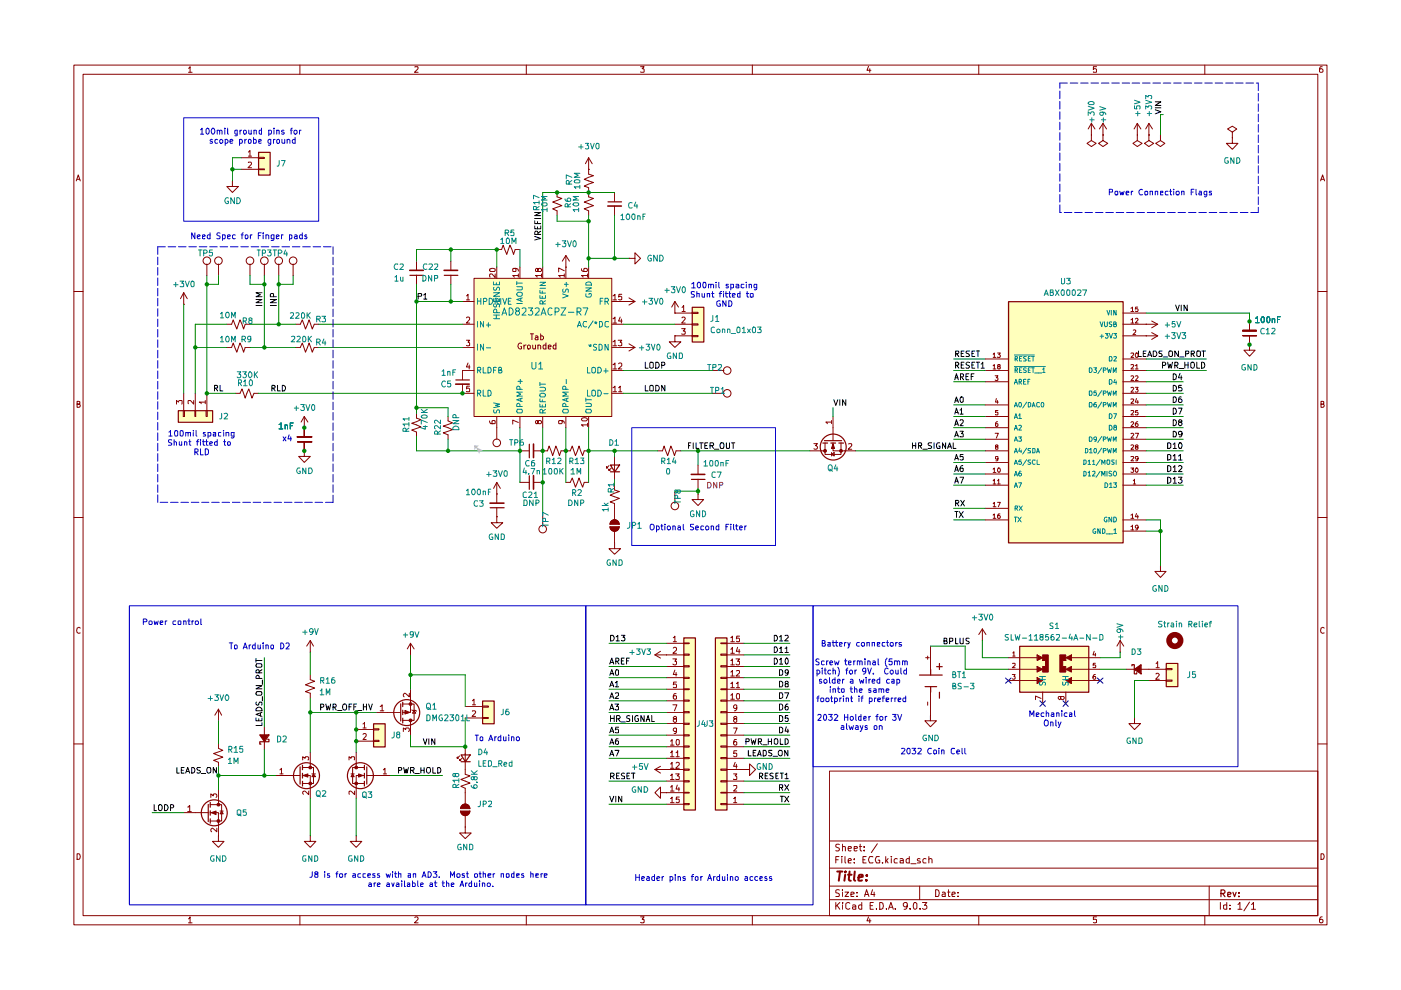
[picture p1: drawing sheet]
<svg xmlns="http://www.w3.org/2000/svg" width="297mm" height="210mm" viewBox="0 0 297 210" stroke-linecap="round" stroke-linejoin="round" font-family="sans-serif">
<g fill="none" stroke="#860000" stroke-width=".21">
<path d="M15.7 13.8h265.6v182.3h-265.6zM17.6 15.7h261.8v178.4h-261.8zM40 14.5l.3-.4v1.2M40 15.3h.7M63.6 13.8v1.9M88 14.2l.6-.1v.4l-.7 .8h.7M111.6 13.8v1.9M135.8 14.1h.8l-.5 .5 .5 .1v.5h-.8M159.5 13.8v1.9M184.1 14.1l-.3 .8h.9M184.4 14.6v.7M207.5 13.8v1.9"/>
<path d="M232.5 14.1h-.7v.6l.2-.1 .5 .1-.1 .6-.6-.1M255.4 13.8v1.9M280.3 14.1l-.4 .1a.94 .94 0 0 0 0 1.1h.4l.2-.1v-.4l-.3-.2h-.2l-.3 .2M16.2 38.4l.4-1.3 .4 1.3M16.3 38h.6M280 38.4l.4-1.3 .4 1.3M280.1 38h.6M15.7 61.8h1.9M279.4 61.8h1.9M16.3 85.7l.6-.1v-.4l-.6-.1v1.3h.5l.2-.5-.3-.2M280.1 85.7l.6-.1v-.4l-.6-.1v1.3l.6-.1 .1-.4-.3-.2M15.7 109.7h1.9"/>
<path d="M279.4 109.7h1.9M17 133.2l-.2-.2a.65 .65 0 0 0-.5 .6 .65 .65 0 0 0 .5 .7l.2-.1M280.8 133.2l-.3-.2a.65 .65 0 0 0-.5 .6 .65 .65 0 0 0 .5 .7l.3-.1M15.7 157.7h1.9M279.4 157.7h1.9M175.9 163.5h103.5v30.6h-103.5zM175.9 178.3h103.5M178 179.1l-.5-.1-.3 .2v.3l.8 .5-.3 .4-.5-.1M178.6 179.6l.6-.1v.9M178.6 179v1.4M179.8 179.9l.7-.1-.1-.3h-.5l-.1 .2 .1 .6h.5M181.1 179.9l.7-.1-.1-.3h-.6v.8h.6"/>
<path d="M182.2 179.5h.5M182.4 179v1.2l.3 .2M183.2 179.5v.2M186 178.9l-1.3 1.9M16.3 181a.66 .66 0 0 1 .7 .5 .66 .66 0 0 1-.2 .7h-.5zM40 194.8l.3-.4v1.3M40 195.7h.7M63.6 194.1v2M88 194.6l.4-.2 .2 .4-.7 .9h.7M111.6 194.1v2M135.8 194.4h.8l-.5 .5 .5 .1v.6h-.8M159.5 194.1v2"/>
<path d="M175.9 190.8h103.5M175.9 187.9h103.5M175.9 184.1h103.5M177.2 191.3v1.5M177.2 182.3h.5M177.5 191.9l.6 .9M177.9 181.6h-.7v1.4M178 188.7h-.7v.6a.53 .53 0 0 1 .5 .2 .53 .53 0 0 1 .1 .6h-.7M178.1 191.3l-.9 .9M178.5 181.6v.1M178.5 182v1M178.6 191.3v.2"/>
<path d="M178.6 188.6v.2M178.6 189.1v1M178.6 191.9v.9M179.2 189.1h.7l-.7 1h.7M179.2 181.6v1.2l.1 .2M179.8 182.5l.7-.1-.2-.4-.4 .1-.1 .7 .1 .2h.5M180.2 191.5l-.5-.2-.4 .4 .1 .9 .3 .2 .5-.2M180.4 189.7l.7-.2-.1-.3h-.6v.9h.6M180.8 191.9h.4l.2 .1v.8M181.1 182.9v.1M181.1 182.1v.2M181.4 192.2l-.6 .1v.4h.6"/>
<path d="M181.7 190v.1M181.7 189.2v.1M182.7 191.9h-.4l-.3 .2v.4l.3 .3 .4-.1M182.7 191.3v1.5M183 182.3h.4M183.2 180.3v.1M183.3 190.1l.4-1.5 .5 1.5M183.4 189.7h.7M183.6 181.6h-.6v1.4h.6M184.1 194.4l-.3 .8h.9M184.4 194.8v.9M184.5 192h.5"/>
<path d="M185 188.6l-.3 1.1h.8M185.1 181.7l-.7-.1a1.02 1.02 0 0 0 0 1.4l.7-.1M185.2 191.3h-.7v1.5h.7M185.3 189.1v1M185.8 192.6v.2M186.4 181.6h-.6a1.02 1.02 0 0 0 0 1.4l.7-.1v-.5h-.3M186.5 191.3l.7 .2v1.1l-.3 .2h-.4zM187.1 182.9v.1M187.8 181.6v1.4M188 192.6v.2M188 182.5l.3 .5M188.3 182l-.5 .6"/>
<path d="M188.4 192.8l.5-1.5 .5 1.5M188.6 192.4h.6M189 181.6v.1M189 182v1M189.8 192.6v.2M190.2 182.1l-.4-.1-.2 .3 .1 .7h.5M190.8 182.1l.5-.1 .2 .3v.7h-.7v-.5l.7-.1M192.4 191.9l-.1 .3-.4 .1-.4-.4v-.3a.46 .46 0 0 1 .4-.3 .46 .46 0 0 1 .5 .3l-.2 1-.5 .2M192.8 181.6v1.4h-.5l-.2-.7 .3-.3 .4 .1M193 192.6v.2M193.1 183.1h1.1M193.7 191.5l.4-.2 .3 .3v.9l-.3 .3a.82 .82 0 0 1-.4-1.3z"/>
<path d="M195 187.9v2.9M195.1 192.6v.2M195.1 182.1a.36 .36 0 0 0-.6 .2l.7 .4-.1 .3h-.6M195.6 191.3h.9l-.5 .6 .4 .1 .1 .5a.59 .59 0 0 1-.9 .1M196.3 182.1l-.4-.1-.2 .3v.6l.6 .1M196.9 182.2l.1-.1a.36 .36 0 0 1 .6 .2v.7M196.9 181.6v1.4M198.4 188.6a.8 .8 0 0 1 .8 .6 .8 .8 0 0 1-.3 .9h-.5zM199.8 189.2l.4-.1 .2 .2v.8h-.6l-.1-.4 .7-.2M200.9 189.1h.5M201.1 188.6v1.3l.1 .2h.2M201.8 189.7l.7-.2-.1-.4h-.4l-.2 .2v.6l.1 .2h.5"/>
<path d="M203.1 190v.1M203.1 189.2v.1M207.5 194.1v2M232.5 194.4h-.7v.6h.7v.6h-.7M255.4 194.1v2M256.4 187.9v6.2M258.7 191.3v1.5M260.1 191.9h-.7v.7l.3 .2 .4-.1M260.1 191.3v1.5M260.8 192.6v.2M260.8 191.9v.1M262.5 191.8l.4-.5v1.5"/>
<path d="M262.5 192.8h.8M264.9 191.3l-1.2 1.8M265.3 191.8l.5-.5v1.5M265.3 192.8h.9M280.1 181a.66 .66 0 0 1 .6 .5 .66 .66 0 0 1-.2 .7h-.4zM280.3 194.4a.72 .72 0 0 0-.5 .5 .72 .72 0 0 0 .2 .8l.4-.1a.42 .42 0 0 0 0-.6 .42 .42 0 0 0-.6 0l-.1 .2"/>
</g>
<path d="M258.9 189.4h.7l.1-.5-.2-.2h-.6v1.4M259.2 189.4l.5 .7M260.3 189.7l.7-.2-.1-.2h-.6v.7h.6M261.4 189.2l.3 .9 .4-.9M262.7 190v.1M262.7 189.3v.1" fill="none" stroke="#860000" stroke-width=".25"/>
<path d="M177.5 184.8h1.1M178.1 184.8l-.3 1.9M179.2 185.5l-.2 1.2M179.3 184.8l-.2 .1 .1 .1 .1-.2-.1 .2M179.8 185.5h.8M180.1 184.8l-.1 1.7 .4 .2M181.2 184.8l-.1 1.7 .2 .2M182 186.1l.9-.2v-.4h-.6l-.2 .2-.1 .9h.8M183.7 186.6v.1M183.8 185.5v.2" fill="none" stroke="#860000" stroke-width=".42"/>
<g fill="#ffffbc">
<path d="M216.2 137h14.6v9.7h-14.6z"/>
<path d="M247.2 140.6h2.5v4.9h-2.5z"/>
<path d="M213.8 63.9h24.3v51.2h-24.3z"/>
<path d="M54.8 32.3h2.4v4.8h-2.4z"/>
<path d="M100.5 59h29.2v29.3h-29.2z"/>
<path d="M37.8 87h7.2v2.5h-7.2z"/>
<path d="M79.2 153.4h2.4v4.9h-2.4z"/>
<path d="M146.7 65.1h2.5v7.4h-2.5z"/>
<path d="M102.3 148.6h2.4v4.8h-2.4z"/>
<path d="M151.6 135.2h2.5v36.5h-2.5z"/>
<path d="M144.9 135.2h2.5v36.5h-2.5z"/>
</g>
<g fill="none" stroke="#000" stroke-width=".21">
<path d="M244.9 23.3l1.2 .4-1.2 .4M244.9 21.6h1.2l-1.2 .8h1.2M244.9 22.9h1.2M241.4 74.4v1.2h.6M242.4 74.9h.4M243 74.4h-.6v1.2h.6M243.3 75.6l.5-1.2 .4 1.2M243.4 75.3h.6M244.5 74.4h.5a.66 .66 0 0 1 .2 .8 .66 .66 0 0 1-.7 .4zM246.4 74.4h-.6l-.1 .2 .1 .3 .6 .3v.3h-.7M246.5 77.5l.6-.1v-.4l-.6-.2v1.3M246.6 75.7h1"/>
<path d="M247.6 76.8l.2 1.3 .3-.9 .2 .9 .3-1.3M247.8 74.6l.2-.2h.4l.2 .2v.8l-.3 .2-.5-.2zM248.8 79.2a.64 .64 0 0 1 .6 .7 .64 .64 0 0 1-.6 .6zM249.1 77.5l.6-.1v-.5l-.6-.1v1.3M249.3 64.7l.4 1.2 .3-1.2M249.3 77.5l.5 .6M249.9 74.4v1.2l-.8-1.2v1.2M250 78.1h1M250.1 75.7h.9M250.2 79.2l-.3 .9h.7M250.4 64.7v1.2M250.4 79.7v.8"/>
<path d="M251.2 76.8v1.3M251.2 77.4h.7M251.4 75l.6-.1 .1-.3-.2-.2h-.5v1.2M251.7 64.7v1.2l-.7-1.2v1.2M251.9 76.8v1.3M252.5 77l.5-.2a.86 .86 0 0 1 0 1.3l-.5-.2zM252.6 75l.6-.1v-.5h-.6v1.2M252.8 75l.4 .6M253.7 74.6l.2-.2h.4l.2 .2v.8l-.2 .2-.6-.2zM253.7 76.8v1.3h.6M254.8 76.8a.64 .64 0 0 1 .6 .6 .64 .64 0 0 1-.6 .7zM254.8 74.4h.8"/>
<path d="M255.2 74.4v1.2M248.8 84.2h.4a.66 .66 0 0 1 .2 .7 .66 .66 0 0 1-.6 .4zM250.4 84.2h-.4l-.1 .9 .2 .2h.4l.1-.5-.2-.2h-.3l-.2 .2M200.2 135.9h.4l.1-.2v-.3l-.5-.1v1.2h.5l.1-.4-.2-.2M201.3 136h.5l.2-.2v-.4l-.7-.1v1.2M202.6 135.3v1.2h.5M203.5 135.3v1l.2 .2 .5-.1v-1.1M205.5 135.4h-.7v.3l.7 .4-.2 .4h-.5"/>
</g>
<g fill="none" stroke="#860000" stroke-width=".21">
<path d="M231.4 28.6h.1M231.4 28.6v1.2l1 .6-1 .7-.9-.7 .9-.6M231.4 26.2l-.7 1.1M231.4 26.2l.8 1.1M231.4 26.2v2.4M233.8 28.6h.1M233.8 28.6v1.2l1.1 .6-1.1 .7-.9-.7 .9-.6M233.8 26.2l-.7 1.1M233.8 26.2l.8 1.1M233.8 26.2v2.4M241.1 28.6h.1M241.1 28.6v1.2l1 .6-1 .7-.9-.7 .9-.6"/>
<path d="M241.1 26.2l-.6 1.1M241.1 26.2l.8 1.1M241.1 26.2v2.4M243.6 28.6h.1M243.6 28.6v1.2l1 .6-1 .7-.9-.7 .9-.6M243.6 26.2l-.7 1.1M243.6 26.2l.7 1.1M243.6 26.2v2.4M246 28.6v1.2l1 .6-1 .7-1-.7 1-.6M246 28.6h.1M261.3 29.2v1.2h1.2l-1.2 1.3-1.3-1.3h1.3M261.3 29.2h.1"/>
<path d="M261.3 28l.9-.7-.9-.5-1 .5 1 .7v1.2M243 68.7h.1M243 71.2h.1M243 68.7h2.4M243 71.2h2.4M244.2 68.1l1.2 .6M244.2 70.5l1.2 .7M245.4 68.7l-1.2 .8M245.4 71.2l-1.2 .8M264.9 73.1v1.2h1.2l-1.2 1.2-1.2-1.2h1.2M264.9 73.1h.1M264.9 68.2v1.9"/>
<path d="M264.9 71.1v2M216.2 139.4h3.7M216.2 141.9h3.7M216.2 144.3h3.7"/>
</g>
<path d="M263.5 71.2h2.9M216.2 137h14.6v9.8h-14.6z" fill="none" stroke="#860000" stroke-width=".25"/>
<path d="M263.5 70.1h2.9" fill="none" stroke="#860000" stroke-width=".34"/>
<path d="M219.9 138.9l1.2 .6-1.2 .6z" fill="#860000"/>
<path d="M219.9 138.9l1.2 .5-1.2 .6z" fill="none" stroke="#860000" stroke-width=".21"/>
<path d="M219.9 141.3l1.2 .6-1.2 .6z" fill="#860000"/>
<path d="M219.9 141.3l1.2 .6-1.2 .6z" fill="none" stroke="#860000" stroke-width=".21"/>
<path d="M219.9 143.7l1.2 .6-1.2 .6z" fill="#860000"/>
<path d="M219.9 143.7l1.2 .6-1.2 .6z" fill="none" stroke="#860000" stroke-width=".21"/>
<path d="M221.1 138.9h1.1v3.6h-1.1v-1.2h.6v-1.3h-.6z" fill="#860000"/>
<path d="M221.1 138.9h1.1v3.6h-1.1v-1.2h.6v-1.3h-.6z" fill="none" stroke="#860000" stroke-width=".21"/>
<path d="M224.7 138.9h1.3v1.1h-.7v1.3h.7v1.2h-1.3z" fill="#860000"/>
<path d="M224.7 138.9h1.3v1.1h-.7v1.3h.7v1.2h-1.3z" fill="none" stroke="#860000" stroke-width=".21"/>
<path d="M226 139.4l1.2-.5v1.1z" fill="#860000"/>
<path d="M226 139.4l1.2-.5v1.1z" fill="none" stroke="#860000" stroke-width=".21"/>
<path d="M226 141.9l1.2-.6v1.2z" fill="#860000"/>
<path d="M226 141.9l1.2-.6v1.2z" fill="none" stroke="#860000" stroke-width=".21"/>
<path d="M226 144.3l1.2-.6v1.2z" fill="#860000"/>
<g fill="none" stroke="#860000" stroke-width=".21">
<path d="M213.8 139.4h2.4M214.7 138.4l.3-.2v.9M214.7 139.1h.5M227.2 139.4h6.1M232 138.1l-.3 .8h.6M232.2 138.5v.6M197.3 151.6v1.2h1.2l-1.2 1.3-1.2-1.3h1.2M197.3 151.6h.1M213.8 141.9h2.4M213.8 144.3h2.4M214.6 143h.6l-.2 .4 .2 .1v.4h-.6M214.7 140.7l.4-.1 .1 .5-.6 .5h.6"/>
<path d="M220.7 148.1l-1.2-.5v.7M221.1 146.7v2.5M224.9 147.8l.1-.1h.5l.1 .1v.3l-.2 .2h-.3l-.2-.2-.1-.4-.4 .1v.3l.2 .2 .3-.2M226 144.3l1.2-.6v1.2zM226 146.7v2.5M227.2 141.9h6.1M227.2 144.3h6.1M232.2 140.6h-.4l-.1 .5 .5-.1 .1 .1-.1 .5-.5-.1M232.2 143l-.3 .1-.2 .7 .2 .2 .4-.2-.1-.4h-.4l-.1 .2M240.5 141.9h1.4"/>
</g>
<path d="M220.4 144.1h1.3M220.4 143.4h1.3M220.5 144.6v.6h.4l.2-.5 .3-.1 .3 .3-.1 .4M221 143.4v.7M225.3 144.6v.6a.47 .47 0 0 0 .5 0 .47 .47 0 0 0 .2-.5h.4v.6M225.3 144.1h1.2M225.3 143.4h1.2M225.9 143.4v.7" fill="none" stroke="#008585" stroke-width=".21"/>
<circle cx="249.1" cy="135.8" r="1.23" fill="none" stroke="#860000" stroke-width="1.2"/>
<path d="M240 141.2v-.3h.5v2h.5v-.3" fill="none" stroke="#860000" stroke-width=".25"/>
<path d="M240.5 141.9l1.4-1v1.9z" fill="#860000"/>
<g fill="none" stroke="#860000" stroke-width=".25">
<path d="M54.8 32.3h2.5v4.8h-2.5zM86.9 58.4h2.9M94.2 58.4h2.9M128.9 42.8h2.9M213.8 64h24.3v51.1h-24.3zM37.8 87.1h7.3v2.4h-7.3zM63.1 93.7h3M96.6 80.6h2.9M129.4 98.6h2l-1.1 1.4zM129.4 100h2M79.2 153.5h2.5v4.9h-2.5zM194.9 143.1h4.9"/>
<path d="M196.1 145.6h2.5M197.3 141.9v1.2M197.3 145.6v1.2M198.6 141.4h1.2M199.2 140.7v1.2M199.2 146.8v1.2M240.5 141.9l1.4-1v2zM247.3 140.7h2.4v4.9h-2.4zM77.3 162.3v.9M77.3 164v1M77.3 165.7v1M77.8 162.6v3.6"/>
</g>
<g fill="none" stroke="#860000" stroke-width=".21">
<path d="M49.3 38.4v1.1h-1.2l1.2 1.3 1.2-1.3h-1.2M49.3 38.4h.1M51.1 33.4h3.7M51.1 35.9h3.7M52.7 32.3l.3-.4v1.2M52.7 34.5l.5-.1 .1 .3-.7 .9h.7M52.7 33.1h.6M54.8 33.4h1.2v.2h-1.2zM54.8 35.8h1.2v.2h-1.2zM124.8 35.9h.1M124.8 33.4v3.5l1 .4-1.9 .7 1.9 .7-1.9 .8 .9 .3v1.9l1 .4-1.9 .7 1.9 .8-1.9 .7 .9 .4v.9M124.8 33.4l-.7 1.3"/>
<path d="M124.8 33.4l.8 1.3M43.9 56v2.4M46.3 56v2.4M53 56v2.4M56 56v2.4M59.1 56v2.4M62.1 56v2.4M88.3 55.4v1.9M88.3 58.3v2M95.6 55.4v1.9M95.6 58.3v2M100.5 59h29.2v29.3h-29.2z"/>
<path d="M103.9 57h1l.1 .4-.2 .2h-.7l-.3-.3zM105 58.1v.7l-.7-.7h-.4v.7M105.3 52.9h1l.4-.9 .7 1.9 .7-1.9 .8 1.9 .3-1h1M105.3 56.6v2.4M109.2 56.9l.2 .1v.5l-.6 .1-.1-.6 .2-.1 .9 .2 .1 .4M109.9 58.4h-1.2l.4 .4M109.9 58.1v.7M110.2 56.6v2.4M114 57.1l.3-.2h.3l.2 .2-.2 .5h-.4l-.2-.2v-.4h-.4v.6h.4v-.2M114.8 58.4h-1.3l.4 .4M114.8 58.1v.7M115.1 56.6v2.4"/>
<path d="M118.1 40.8v.9l1 .4-1.9 .7 1.9 .8-1.9 .7 .9 .4v.9M119.6 58.4h-1.2l.4 .4M119.6 57.4l-1.2-.6v.9M119.6 58.1v.7M120 56.6h.1M120 54.2v4.8M120 54.2l-.8 1.2M120 54.2l.7 1.2M123.3 57l.1 .4 .2 .2h.8l.1-.2v-.4h-.7v.5l.2 .1M124.5 58.4h-1.2l.3 .4M124.5 58.1v.7M124.8 56.6v2.4"/>
<path d="M130.3 40.8v2M130.3 43.7v1.9M133.3 54.8h1.3v-1.2l1.2 1.2-1.2 1.2v-1.2M133.3 54.8h.1M38.9 64.5h.1M38.9 62.1v2.4M38.9 62.1l-.6 1.2M38.9 62.1l.8 1.2M48.1 68.7h1l.3-.9 .8 2 .7-2 .7 2 .4-1.1h1M48.1 73.7h1l.3-1 .8 2 .7-2 .7 2 .4-1h1M62.7 68.7h1l.4-.9 .7 2 .7-2 .7 2 .4-1.1h1M62.7 73.7h1l.4-1 .7 2 .7-2 .7 2 .4-1h1"/>
<path d="M98 68.7h2.5M98 73.7h2.5M98 63.9h2.5M98.9 62.7l.3-.3v1.2M98.9 67.4l.2-.2h.3l.2 .2v.3l-.7 .8h.7M98.9 72.1h.7l-.4 .5 .4 .1v.5h-.7M98.9 63.6h.7M99.2 77l-.3 .8h.8M99.5 77.4v.8M100.5 78.6h-2.5v1.9M110.6 72.8l-.2-.1a.6 .6 0 0 0-.6 .7 .6 .6 0 0 0 .8 .5v-.4h-.2M111.1 73.2v.8"/>
<path d="M111.5 73.2l-.4 .2M111.8 73.3l.2-.1h.4v.6l-.4 .2-.2-.2zM112.4 70.8h.7M112.8 70.8v1.3M112.9 73.2v.6l.2 .2 .4-.2M113.5 71.3l.4-.1 .1 .2v.7M113.5 73.2v.8M114 71.5l-.5 .2 .1 .4 .4-.1M114 73.3l.2-.1 .4 .1v.7M114 73.2v.8M114.6 71.3l.4-.1 .2 .3v.3l-.2 .3-.4-.1M114.6 70.8v1.3"/>
<path d="M115.7 73.2h-.4l-.2 .1v.5l.2 .2 .4-.1M115.7 72.7v1.3M116.2 73.6l.6-.1-.1-.3h-.5v.7h.6M117.9 73.2h-.4l-.2 .2v.5h.6M117.9 72.7v1.3M129.7 78.6h2.5M129.7 68.7h2.5M129.7 73.7h4.9M129.7 63.9h4.9M130 62.7l.4-.3v1.2M130 67.6l.4-.4v1.3M130 72.5l.4-.4v1.2"/>
<path d="M130 77.3l.4-.3v1.2M130 78.2h.7M130 68.5h.7M130 63.6h.7M130 73.3h.7M131.1 72.1h.7l-.3 .5 .3 .1v.5h-.7M131.1 77.1l.2-.1h.4l.1 .1v.5l-.7 .6h.7M131.5 67.2l-.4 .9h.8M131.7 67.6v.9M131.8 62.4h-.6l-.1 .6 .2-.2h.4l.1 .2v.5h-.7M132.2 63.9h.1M132.2 73.7h.1"/>
<path d="M133.3 63.2l1.3 .7M133.3 72.9l1.3 .8M134.6 63.9l-1.3 .8M134.6 73.7l-1.3 .7M208.9 76.1h4.9M208.9 78.6h4.9M210.6 75.1l.2-.3v1M210.6 77.6l.2-.3v.9M210.6 75.8h.6M210.6 78.2h.6M211 79.7h.6l-.4 .4 .4 .1v.4h-.6M211.5 74.8h.6l-.3 .4 .3 .2-.1 .4-.5-.1"/>
<path d="M211.7 77.7l-.2-.2 .1-.2h.4v.3l-.4 .1-.1 .2 .1 .3h.4l.1-.3-.2-.2M238.1 76.1h4.9M238.1 78.6h4.9M238.1 66.4h4.9M238.1 68.7h4.9M238.1 71.2h4.9M239.8 65.4l.3-.3v.9M239.8 67.8l.3-.3v1M239.8 74.9l.5-.1 .1 .2-.6 .8h.6M239.8 77.4l.5-.1 .1 .2-.6 .7h.6M239.8 79.8l.4-.1 .2 .2-.6 .8h.6M239.8 66h.6"/>
<path d="M239.8 68.5h.6M240.3 70h.5v.4l-.6 .6h.6M240.7 67.6l.4-.1 .2 .2-.6 .8h.6M240.7 77.6l.3-.3v.9M240.7 79.8l.4-.1 .2 .2-.6 .8h.6M240.7 78.2h.6M240.8 74.9l.1-.1a.47 .47 0 0 1 .4 .5 .47 .47 0 0 1-.4 .5l-.2-.4zM241.2 65.1h-.4l-.1 .4 .4-.1 .2 .2-.1 .4h-.5M37.4 85.7v-.8l.4 .4 .2-.4h.5v.8M38.9 87h.2v1.3h-.2zM38.9 83.4v3.6M41.1 84.9v.8l-.7-.8-.5 .1 .1 .6"/>
<path d="M41.3 87h.2v1.3h-.2zM41.4 83.4v3.6M43.5 85.3h-1.3l.5 .3M43.5 84.9v.7M43.7 87h.2v1.3h-.2zM43.9 83.4v3.6M50 83.4h.9l.4-.9 .7 1.9 .7-1.9 .7 1.9 .4-1h1M64.5 90.7h.1M64.5 95.6v1.2h1.3l-1.3 1.2-1.2-1.2h1.2M64.5 95.6h.1M64.5 88.3v4.3M64.5 93.6v2"/>
<path d="M64.5 88.3l-.7 1.2M64.5 88.3l.8 1.2M88.3 87.6v1l.9 .4-1.9 .7 1.9 .8-1.9 .7 1 .4v.9M95 88.3v.9l.9 .5-1.9 .6 1.9 .8-1.9 .7 1 .4v.9M98 81.4v2h2.5M99.6 81.9h-.6l-.1 .6 .2-.2h.3l.2 .2v.5h-.7M103.8 89.2l.3 .6h.8l.1-.6h-.7v.5l.2 .1M105.3 88.3v2.4M109.9 89.6l-1.2-.5v.8M110.2 88.3v2.4M114 89.4l.3-.2h.3l.2 .4-.2 .2h-.4l-.2-.6h-.2a.42 .42 0 0 0-.2 .6h.4v-.2M115.1 88.3v2.4"/>
<path d="M119 89.2l.2 .2-.1 .3-.6 .1-.1-.6h.2l.9 .1 .1 .4M120 95.6h.9l.4-1 .7 2 .8-2 .7 2 .4-1h.9M120 88.3v2.4M123.4 88.7a.75 .75 0 0 1 1.1 .3l-.2 .2h-.8l-.2-.2zM124.5 90.1h-1.2l.3 .3M124.5 89.7v.7M124.8 88.3v2.4M129.1 98.7l-.5 .5v-.2v.2h.3M129.6 99.2l-.5 .5v-.2v.2h.3M129.7 83.4h2.5M130 82.2l.4-.3v1.2M130 83.1h.7"/>
<path d="M130.3 96.8v4.9M131.1 82.2l.4-.3v1.2M131.1 83.1h.7M139.4 95.6h1.1l.3-1 .8 2 .6-2 .8 2 .3-1h1.1M208.9 80.9h4.9M208.9 85.9h4.9M208.9 88.3h4.9M208.9 90.7h4.9M208.9 93.1h4.9M208.9 95.6h4.9M208.9 98h4.9M210.6 99.5l.2-.3v1"/>
<path d="M211 91.9h.7l-.5 1M211.2 84.5l-.1 .8h.6M211.2 94.7h-.1v-.3h.5v.3l-.5 .1 .1 .4h.4v-.4l-.2-.1M211.5 89.4l-.4 .3v.6h.5l-.1-.5h-.3l-.1 .2M211.5 84.9v.6M211.6 87h-.5v.5h.5l-.1 .5-.4-.1M211.6 97.2l-.2 .2-.3-.1v-.4h.5v.6l-.4 .2M211.6 99.3l.1-.1a.47 .47 0 0 1 .4 .5 .47 .47 0 0 1-.3 .5l-.3-.4zM238.1 80.9h4.9M238.1 85.9h4.9M238.1 88.3h4.9M238.1 90.7h4.9"/>
<path d="M238.1 93.1h4.9M238.1 95.6h4.9M238.1 98h4.9M238.1 83.4h4.9M239.8 82.2l.4-.1 .2 .2-.6 .8h.6M239.8 84.7l.5-.1 .1 .2-.6 .7h.6M239.8 87.1l.5-.1 .1 .2-.6 .8h.6M239.8 89.6l.4-.2 .2 .3-.6 .7h.6M239.8 91.9h.4l.2 .1-.6 .9h.6M239.8 94.4l.4-.1 .2 .2-.6 .7h.6M239.8 96.9l.5-.1 .1 .1-.6 .8h.6M239.8 99.2h.6l-.4 .4h.3l.1 .4-.2 .2-.4-.1"/>
<path d="M240.7 82.1h.6l-.3 .4h.2l.1 .2-.1 .4h-.5M240.7 91.9h.7l-.4 1M240.8 99.3l.1-.1a.47 .47 0 0 1 .4 .5 .47 .47 0 0 1-.3 .5l-.3-.4zM241 84.5l-.3 .8h.7M241 94.7l-.3-.2 .4-.2 .2 .3-.2 .1h-.3v.5h.4l.1-.3-.2-.2M241.2 87h-.4l-.1 .5 .4-.1 .2 .1-.1 .5-.5-.1M241.2 89.4l-.4 .3-.1 .6 .3 .1 .3-.1-.1-.5h-.4l-.1 .2M241.2 84.9v.6M241.3 97.2l-.2 .2-.3-.1v-.5h.4l.1 .1-.2 .8h-.3M208.9 100.5h4.9M208.9 102.9h4.9M208.9 107.8h4.9"/>
<path d="M208.9 110.2h4.9M210.6 101.9l.2-.3v1M210.6 106.8l.2-.3v.9M210.6 109.2l.2-.2v.9M210.6 100.2h.6M210.6 102.6h.6M210.6 107.4h.6M210.6 109.9h.6M211.5 101.9l.3-.3v1M211.5 106.5h.6l-.4 .9M211.5 102.6h.6M212 109h-.3l-.2 .4 .1 .5h.4l.1-.4-.2-.2-.4 .2"/>
<path d="M238.1 100.5h4.9M238.1 102.9h4.9M238.1 110.2h4.9M238.1 112.6h4.9M239.8 109.2l.3-.2v.9M239.8 111.7l.3-.4v1.1M239.8 109.9h.6M239.8 112.4h.6M240.3 101.9l.2-.3v1M240.3 102.6h.5M241 108.9l-.3 .7h.7M241.2 109.2v.7"/>
<path d="M241.3 111.8l-.1 .1a.32 .32 0 0 1-.4 0 .32 .32 0 0 1 0-.4 .32 .32 0 0 1 .4-.1 .73 .73 0 0 1-.2 1h-.2M246 120v1.2h1.2l-1.2 1.2-1.1-1.2h1.1M246 120h.1M196.3 139.4h.7M196.7 139.1v.7M197.3 137v4.9M208.3 135.8h.1M208.3 133.3l-.8 1.2M208.3 133.3l.7 1.2M208.3 133.3v2.5M237.5 138.3h.1M237.5 135.8l-.7 1.2"/>
<path d="M237.5 135.8l.8 1.2M237.5 135.8v2.5M75.5 154.7h3.7M75.5 157.1h3.7M77 153.5l.3-.3v1.1M77 155.7l.1-.2h.4l.1 .2v.3l-.6 .8h.6M77 154.3h.6M79.2 154.5h1.1v.3h-1.1zM79.2 157h1.1v.2h-1.1zM196.7 148.8v.7M197.3 146.7v4.9M238.8 141.9h1.7"/>
<path d="M240.5 152.2v1.2h-1.1l1.1 1.3 1.3-1.3h-1.3M240.5 152.2h.1M241.9 141.9h5.3M243.6 144.3h3.6M245.1 140.7l.3-.4v1.3M245.1 142.9l.4-.2 .3 .4-.8 .9h.8M245.1 141.6h.7M247.2 141.7h1.3v.3h-1.3zM247.2 144.2h1.3v.2h-1.3zM77.2 162.7h-2.4v3.4h2.4M77.7 164.4h2.6"/>
<circle cx="43.9" cy="55.3" r=".8"/>
<circle cx="46.3" cy="55.3" r=".8"/>
<circle cx="53" cy="55.3" r=".8"/>
<circle cx="56" cy="55.3" r=".8"/>
<circle cx="59.1" cy="55.3" r=".8"/>
<circle cx="62.1" cy="55.3" r=".8"/>
</g>
<g fill="none" stroke="#000" stroke-width=".21">
<path d="M54.3 63.5h1.2l-1.2 .7h1.2M54.3 64.8h1.2M55.5 62.1h-1.2l.9 .4-.9 .4h1.2M57.3 63.5h1.3l-1.3 .7h1.3M57.3 64.8h1.3M58 62.9l-.1-.7h-.4l-.2 .2v.5h1.3M88.6 62.8h.6l.2-.4-.2-.2h-.6v1.2M89.8 62.6l.4-.4v1.2M89.8 63.4h.7M202.6 75l.6-.1 .1-.3-.2-.2h-.5v1.2M202.6 77.5l.6-.1 .1-.4-.3-.2h-.4v1.3M202.9 75l.4 .6"/>
<path d="M202.9 77.5l.4 .6M203.6 79.9l.6-.1v-.5l-.6-.1v1.3M203.8 74.9h.4M203.8 77.4h.4M203.9 79.9l.4 .6M204.4 74.4h-.6v1.2h.6M204.4 76.8h-.6v1.3h.6M204.8 79.8h.4M205.4 79.2h-.6v1.3h.6M205.6 74.4h-.6l-.2 .2 .2 .3 .6 .4-.1 .2h-.7M205.6 76.9l-.5-.1-.3 .2 .2 .4 .6 .3-.3 .4-.5-.1M205.9 79.8h.4"/>
<path d="M206.1 74.9h.3M206.1 77.4h.3M206.5 79.2h-.6v1.3M206.7 74.4h-.6v1.2h.6M206.7 76.8h-.6v1.3h.6M207 74.4h.7M207 76.8h.7M207.3 74.4v1.2M207.3 76.8v1.3M208 77.2l.4-.4v1.3M208 78.1h.7M45.5 82.3h.6v-.5l-.6-.1v1.2"/>
<path d="M45.7 82.3l.4 .6M46.7 81.7v1.2h.5M57.7 82.3h.5l.1-.2v-.3l-.6-.1v1.2M57.9 82.3l.4 .6M58.8 81.7v1.2h.6M59.9 81.7a.66 .66 0 0 1 .6 .4 .66 .66 0 0 1-.2 .8h-.4zM193.5 93.9v1.2M193.5 94.5h.6M194.1 93.9v1.2M194.7 94.5h.6v-.6h-.6v1.2M195 94.5l.4 .6M195.7 95.2h.9"/>
<path d="M197.5 93.9l-.7 .1v.2l.2 .3h.3l.2 .3-.1 .3h-.6M198 93.9v1.2M199.2 93.9a.66 .66 0 0 0-.6 .4 .66 .66 0 0 0 .2 .8l.5-.1v-.4h-.2M200.5 93.9v1.2l-.7-1.2v1.2M200.9 95.1l.4-1.2 .5 1.2M201 94.7h.6M202.1 93.9v1.2h.6M202.4 87.8l.4-1.3 .4 1.3M202.4 90.3l.4-1.3 .4 1.3M202.4 80.5l.4-1.3 .4 1.3M202.4 85.3l.4-1.1 .4 1.1M202.4 100l.4-1.3 .4 1.3"/>
<path d="M202.4 97.5l.4-1.1 .4 1.1M202.4 92.6l.4-1.2 .4 1.2M202.5 87.5h.6M202.5 89.9h.6M202.5 80.1h.6M202.5 85h.6M202.5 99.7h.6M202.5 97.2h.6M202.5 92.3h.6M203.5 87l.4-.5v1.3M203.5 89.2l.2-.2h.3l.2 .2v.3l-.7 .8h.7M203.5 91.4h.7l-.3 .5 .3 .1v.5h-.7"/>
<path d="M203.5 87.8h.7M203.7 84.2h.3l.2 .1v.8l-.3 .2a.84 .84 0 0 1-.2-1.1zM204.1 98.7a.72 .72 0 0 0-.6 .5 .72 .72 0 0 0 .3 .8l.4-.2v-.5l-.4-.1-.3 .3M204.2 96.4h-.6l-.1 .5h.7v.6h-.7M247.6 93.9h.4l.2 .2v.7l-.2 .3h-.4zM247.6 96.4h.4l.2 .2v.7l-.4 .2h-.2zM247.6 98.7h.2l.4 .4v.6l-.4 .3h-.2zM248.8 86.5a.64 .64 0 0 1 .6 .7 .64 .64 0 0 1-.6 .6zM248.8 89a.64 .64 0 0 1 .6 .6 .64 .64 0 0 1-.6 .7zM248.8 81.7a.66 .66 0 0 1 .6 .4 .66 .66 0 0 1-.2 .8h-.4zM248.8 91.4a.66 .66 0 0 1 .6 .5 .66 .66 0 0 1-.2 .7h-.4zM248.8 94.2l.3-.3v1.2"/>
<path d="M248.8 96.7l.3-.3v1.1M248.8 99.1l.3-.4v1.3M248.8 95.1h.6M248.8 97.5h.6M248.8 100h.6M249.9 86.5h.7l-.5 1.3M249.9 96.7l.4-.3v1.1M249.9 98.9l.1-.2h.4l.2 .3-.1 .3-.6 .7h.7M249.9 97.5h.7M250 93.9h.4a1.05 1.05 0 0 1 0 1.2h-.4a1.05 1.05 0 0 1 0-1.2zM250.1 89.5l-.2-.2 .2-.3h.3l.2 .2-.2 .3h-.3l-.2 .2v.3l.2 .3h.3l.2-.3v-.3l-.2-.2M250.5 81.7h-.6v.6l.1-.2h.4l.2 .3v.3l-.2 .2-.5-.1"/>
<path d="M250.6 91.9l-.1 .2a.42 .42 0 0 1-.5 0 .42 .42 0 0 1-.1-.6l.5-.1 .2 .3-.2 .8-.4 .1M202.4 102.4l.4-1.2 .4 1.2M202.4 108.5h.7M202.5 102h.6M202.6 106.7h.5l.2-.4-.2-.2h-.5v1.2M202.8 108.5v1.2M202.9 106.7l.4 .6M203.4 108.5l.8 1.2M203.5 101.2h.8l-.5 1.2M203.7 106.1l.8 1.2M204.2 108.5l-.8 1.2M204.5 106.1l-.8 1.2"/>
<path d="M247.6 101.2h.2l.4 .3v.6l-.4 .3h-.2zM248.8 101.5l.3-.3v1.2M248.8 102.4h.6M249.9 101.2h.7l-.4 .5 .4 .2v.3l-.2 .2h-.4l-.1-.1M68 149.9h.6v-.5l-.6-.1v1.2M69.1 149.3l.2 1.2 .3-.8 .2 .8 .3-1.2M70.6 149.9h.6v-.5l-.6-.1v1.2M70.9 149.9l.4 .6M71.5 150.6h1M72.7 149.4l.5-.1a.86 .86 0 0 1 0 1.2 .46 .46 0 0 1-.6-.4zM74 149.9h.4M74.6 149.3h-.6v1.2"/>
<path d="M75 149.9h.4M75.6 149.3h-.6v1.2M75.8 150.6h.9M77 149.9h.7M77 149.3v1.2M77.7 149.3v1.2M78.1 149.3l.5 1.2 .3-1.2"/>
</g>
<g fill="none" stroke="#008585" stroke-width=".21">
<path d="M104.6 59.8v.6h1.3v-.6M105.2 59.9v.5M109.6 59.7v.7M114.5 59.9h1.2l-1.2 .6h1.2M120.1 59.9v.9M101.3 78.5h.6v-.6h-.6v1.2M101.3 63.2v1.3M101.3 68.2v1.1M101.3 73v1.3M101.3 63.8h.6M101.5 78.5l.4 .6M101.9 63.2v1.3"/>
<path d="M102.4 77.9v1.2h.6M102.5 63.9l.6-.1 .1-.4-.7-.2v1.3M102.5 68.2v1.1l-.6-1.1v1.1M102.5 73v1.3l-.6-1.3v1.3M103.1 68.9h1M103.1 73.7h1M103.5 77.9h.4a.66 .66 0 0 1 .2 .7 .66 .66 0 0 1-.6 .5zM103.5 68.4v.9M103.7 63.2a.65 .65 0 0 1 .8 .7 .65 .65 0 0 1-.8 .6zM104.6 63.3v.6h1.3v-.6M104.6 62.1h1.3l-1.3 .7h1.3M104.6 78.5h.5"/>
<path d="M104.6 67.6h1.3M104.6 66.8h1.3M104.7 64.4l-.1 .5 .3 .2 .3-.1 .2-.6h.3l.2 .2-.1 .5M104.7 60.9v.6h.5l.2-.5 .3-.1 .2 .2-.1 .5M105 63.9l.6-.1v-.5l-.6-.1v1.3M105.2 77.9h-.6v1.2M105.2 63.5v.4l.5 .6M105.2 66.8v.8M105.3 66.3l-.1-.7-.3-.1-.3 .3v.5h1.3M105.7 78.5l.6-.1v-.5h-.6v1.2l.6-.1 .1-.3-.3-.2M106.2 63.2v1.3M106.6 63.2l.4 1.3 .4-1.3"/>
<path d="M107.8 63.8h.4M108.4 63.2h-.6v1.3h.6M109.6 62.2a.86 .86 0 0 1 1.1-.1v.5a.74 .74 0 0 1-1 .1zM109.6 60.8l1.1 .1v.4l-.1 .2h-1M109.6 64.3h1.1M109.6 60h1.1M110.4 63.2v.6M110.7 63.2l-1.1 .3 1.1 .4M114.5 62.7v.5h1.2v-.5M114.5 61.6v.5h1.2M114.5 61.1h1.2M115 61.7v.4"/>
<path d="M115 62.8v.4M115.1 64.4l-.1-.6h-.4l-.1 .1v.5h1.2M115.7 63.8l-.6 .4M119.3 62.3l1.2 .4-1.2 .5M119.4 61.3l-.1 .4 .2 .3 .3-.1 .3-.6h.3l.1 .7M119.6 60.3h.9M122.4 69.3l.5-1.1 .4 1.1M122.5 69h.6M124.2 62.3v.5l.3 .2h.6a.55 .55 0 0 0 .2-.8h-.4v.3M124.2 61h1.2l-1.2 .7h1.2M124.2 60a.66 .66 0 0 1 .8-.2 .66 .66 0 0 1 .4 .7h-1.2zM124.4 68.2h-.5a.61 .61 0 0 0-.3 .7 .61 .61 0 0 0 .8 .4"/>
<path d="M124.5 77.9v1.2h.6M124.8 73.2l.3 .1 .3-.1M125 73.5l.1-.2 .2 .2M125.1 73v.3M125.5 78.1l.1-.2h.5l.1 .2v.8l-.2 .2-.5-.2zM125.7 68.1l-1 1.5M126.1 68.3h.5M126.2 68.7l.1-.3 .2 .3M126.3 68.2v.2M126.5 73.1h-.6v.4l.5 .2 .1 .3-.3 .3-.4-.1M126.7 77.9h.6a.66 .66 0 0 1 .2 .8 .66 .66 0 0 1-.8 .4zM127 73h.3l.4 .3v.6l-.4 .4h-.3z"/>
<path d="M127.1 68.2h.4a.66 .66 0 0 1 .2 .7 .66 .66 0 0 1-.6 .4zM127.3 63.8h.4M127.8 63.2h-.5v1.3M128 78.7h.9M128.3 63.9h.5l.2-.4-.2-.3h-.5v1.3M128.4 78.1v1M128.6 63.9l.4 .6M128.9 73v1.3l-.6-1.3v1.3M129 68.2h-.6l-.1 .2v.7a.52 .52 0 0 0 .7 .2M215.1 75.3h4.2M215.1 77.7h6.6M215.2 76.1h.4l.1-.4-.5-.1v.9"/>
<path d="M215.2 78.5h.4l.1-.4-.5-.1v1M215.5 76.1l.2 .4M215.5 78.5l.2 .5M216.2 76h.3M216.2 78.5h.3M216.7 75.6h-.5v.9h.5M216.7 78h-.5v1h.5M217.6 75.6h-.5l-.1 .3 .5 .2 .1 .3-.1 .1h-.5M217.6 78.1l-.4-.1-.2 .2 .2 .3h.2l.2 .3-.2 .2-.4-.1M218 76h.4M218 78.5h.4M218.4 75.6h-.4v.9h.4"/>
<path d="M218.4 78h-.4v1h.4M218.7 75.6h.6M218.7 78h.6M219 75.6v.9M219 78v1M219.4 79.1h1.5M221.1 78.3l.2-.3v1M221.1 79h.5M231 78a.52 .52 0 0 1 .6 .5 .52 .52 0 0 1-.6 .5zM231.9 78h.6l-.3 .4h.2l.1 .4-.2 .2-.4-.1M233.3 68.2l.3 1.1 .2-1.1M233.3 71.3h.7"/>
<path d="M233.6 71v.7M233.6 78l-.9 1.2M233.9 78.5h.5l.1-.2-.1-.2-.5-.1v1M234.2 68.2v.9l.2 .2 .4-.2v-.9M234.4 70.7h.5l-.3 .3 .3 .3v.3l-.4 .1-.1-.2M234.7 65.8l.3 1 .3-1M234.8 78l.2 1 .2-.7 .3 .7 .1-1M235.2 70.7l.3 1 .4-1M235.2 75.6l.5 .1 .1 .4-.2 .4h-.4zM235.6 65.8v1M235.7 68.3h-.5v.4l.5 .1v.4h-.5M236.1 79v-1l.2 .7 .3-.7v1"/>
<path d="M236.1 68.7h.5v-.4l-.5-.1v1.1h.5l.1-.4-.2-.2M236.1 70.7h.6l-.3 .3 .3 .3-.1 .3-.4 .1-.1-.2M236.1 75.7l.5-.1 .1 .2-.6 .7h.6M236.6 65.8v1l-.5-1v1M101.3 83.4l.6-.1v-.5l-.6-.1v1.3M101.5 83.4l.4 .6M102.4 82.7v1.3h.6M103.5 82.7a.64 .64 0 0 1 .7 .7 .64 .64 0 0 1-.7 .6zM104.6 85.4l1.3 .3-.8 .2 .8 .3-1.3 .2M104.7 86.9l-.1 .4 .2 .2h.4l.4-.6 .3 .2-.1 .4M109.7 86.8h.9l.1 .2v.4l-.1 .1h-.9l-.1-.2zM109.8 80.9h.9"/>
<path d="M110.2 86.2v-.4l-.2-.3-.4 .1v.6h1.1M110.2 82.5v-.5h-.6v.5h1.1M110.3 80.4v1M110.4 84.5v.6M110.7 84.4l-1.1 .4 1.1 .4M110.7 83.1h-1.1l.8 .5-.8 .4h1.1M114.5 85.7v.6h1.2v-.6M114.5 84.6v.6h1.2M114.5 83.6a.86 .86 0 0 1 1.2 .1l-.2 .5h-.9l-.1-.2zM114.5 82.1h.9l.3 .3-.1 .4-.2 .1h-.9M114.5 81v.8M114.5 81.4h1.2"/>
<path d="M115 84.8v.4M115 85.9v.4M115.1 87.5l-.1-.6-.4-.1-.1 .2v.5h1.2M115.7 86.8l-.6 .4M119.5 86.8h.8l.2 .2v.4l-.2 .1h-.8l-.2-.2zM120 86.2v-.4l-.3-.3-.3 .1-.1 .6h1.2M120 82.5l-.1-.5h-.5l-.1 .5h1.2M120.1 80.4v1M120.1 84.5v.6M120.5 84.4l-1.2 .4 1.2 .4M120.5 83.1h-1.2l.8 .5-.8 .4h1.2M124.2 87l.2-.2h.8l.2 .5-.2 .2h-.8l-.2-.1z"/>
<path d="M124.2 85.5h.9l.3 .3-.1 .4h-1.1M124.2 84.4v.7M124.2 84.8h1.2M124.5 82.7v1.3h.6M125.5 82.9l.2-.2 .5 .2v.9l-.2 .2-.5-.2zM126.7 82.7a.65 .65 0 0 1 .8 .7 .65 .65 0 0 1-.8 .6zM128 83.5h.9M215.1 81.4l.3-1 .3 1M215.1 86.3l.3-1 .3 1M215.1 88.7l.3-1 .3 1M215.1 91.2l.3-1 .3 1M215.1 93.6l.3-1 .3 1"/>
<path d="M215.1 96l.3-.9 .3 .9M215.1 98.5l.3-1 .3 1M215.1 81.1h.5M215.1 86h.5M215.1 88.5h.5M215.1 90.8h.5M215.1 93.3h.5M215.1 95.8h.5M215.1 98.2h.5M216 88.1l.2-.4v1M216 90.3l.4-.1 .2 .1-.6 .9h.6M216 92.6h.6l-.4 .4 .4 .2-.1 .4-.5-.1"/>
<path d="M216 88.7h.6M216.1 80.9h.4l.1-.4-.5-.1v1M216.1 85.4l.1-.1a.47 .47 0 0 1 .4 .5 .47 .47 0 0 1-.4 .5l-.2-.4zM216.2 95l-.2 .7h.6M216.2 80.9l.4 .5M216.5 97.5h-.4l-.1 .5 .5-.1 .1 .4-.2 .2-.4-.1M216.5 99.9h-.3a.7 .7 0 0 0 0 1l.4-.1v-.3l-.1-.2h-.4l-.1 .2M216.5 95.4v.6M217 80.9h.3M217.5 80.4h-.5v1h.5M217.7 85.3l-.9 1.2M217.7 95l-.9 1.3"/>
<path d="M217.7 97.5l-.9 1.2M217.9 80.9h.3M218 85.3h.4l.1 .2v.5l-.1 .3h-.4zM218.4 80.4h-.5v1M218.5 95.1h-.5v.4l.4 .1 .1 .2-.1 .2h-.5M218.5 97.5h-.5l-.1 .2 .2 .3h.3l.1 .3-.1 .2-.5-.1M218.9 86.3l.2-1 .4 1M218.9 95.1h.4l.2 .1v.6l-.2 .2h-.4zM218.9 86h.5M219.5 97.6l-.5-.1a.48 .48 0 0 0-.1 .6 .48 .48 0 0 0 .6 .3M219.8 96l.2-.9 .4 .9M219.9 97.5v1h.5"/>
<path d="M219.9 95.8h.4M220.4 85.4l-.4-.1-.2 .2 .1 .7h.5M220.8 85.4l.1-.1a.47 .47 0 0 1 .4 .5 .47 .47 0 0 1-.4 .5l-.2-.4zM229.8 97.5h.3l.2 .2v.5l-.3 .3h-.2zM229.8 99.9l.5 .3v.5l-.3 .2h-.2zM230.1 95.1h.4l.1 .1v.6l-.1 .2h-.4zM230.7 97.8l.3-.3v1M230.7 98.5h.5M231 82.9h.4l.1 .2 .1 .3-.2 .4h-.4zM231 85.3l.5 .1 .1 .5-.2 .4h-.4zM231 92.6a.54 .54 0 0 1 .5 .3 .54 .54 0 0 1-.1 .7h-.4zM231 95.3l.3-.2v.9"/>
<path d="M231 96h.6M231.6 97.8l.3-.3v1M231.6 100h.6v.3l-.6 .6h.6M231.6 98.5h.6M232.1 95.1a.47 .47 0 0 1 .4 .4 .47 .47 0 0 1-.4 .5l-.2-.3zM232.4 82.9h-.4l-.1 .4 .4-.1 .2 .2-.1 .4-.5-.1M232.4 85.3h-.2a.62 .62 0 0 0-.1 1h.3l.1-.4-.2-.2-.4 .2M232.5 93l-.1 .2h-.3l-.2-.4 .3-.2 .3 .2-.2 .8h-.2M233.3 97.5l-.9 1.2M233.3 99.9l-.9 1.3M233.6 98.5v-1l.3 .7 .4-.7v1M233.6 82.8l-.9 1.3"/>
<path d="M233.6 85.3l-.9 1.2M233.6 92.5l-.9 1.3M233.6 95l-.9 1.3M233.9 83.4l.5-.1 .1-.2-.1-.2h-.5v.9M233.9 85.9l.5-.1 .1-.3-.1-.2h-.5v1M233.9 93.1l.5-.1 .1-.2-.6-.2v1M233.9 95.6l.5-.1 .1-.3-.1-.1h-.5v.9M234.7 97.6h.6v.7l-.2 .2-.4-.2zM234.7 99.9v1M234.8 82.9l.2 .9 .2-.7 .3 .7 .1-.9M234.8 85.3l.2 1 .2-.7 .3 .7 .1-1M234.8 92.6l.2 1 .2-.7 .3 .7 .1-1"/>
<path d="M234.8 95.1l.2 .9 .2-.7 .3 .7 .1-.9M235.2 80.4a.52 .52 0 0 1 .6 .5 .52 .52 0 0 1-.6 .5zM235.2 87.7a.52 .52 0 0 1 .6 .5 .52 .52 0 0 1-.6 .5zM235.2 90.2a.52 .52 0 0 1 .6 .5 .52 .52 0 0 1-.6 .5zM235.7 100l-.4-.1-.2 .2v.1l.4 .2 .2 .3-.2 .2-.4-.1M236.1 83.8v-.9l.2 .7 .3-.7v.9M236.1 86.3v-1l.2 .7 .3-.7v1M236.1 93.6v-1l.2 .7 .3-.7v1M236.1 96v-.9l.2 .7 .3-.7v.9M236.1 87.7h.6l-.4 1M236.2 97.5l-.5 .1v.3l.5 .2v.3h-.5M236.3 90.6l-.2-.3 .5-.1 .1 .1-.1 .3h-.3l-.2 .2 .2 .4 .4-.2-.1-.4"/>
<path d="M236.4 80.4l-.3 .7h.6M236.6 80.8v.6M236.6 97.5v1M215.1 100.9l.3-1 .3 1M215.1 103.4l.3-1 .3 1M215.1 109.6h.5M215.1 100.7h.5M215.1 103h.5M215.2 107.8l.5-.1v-.3l-.5-.1v.9M215.3 109.6v1.1M215.5 107.8l.2 .4M215.8 109.6l.7 1.1"/>
<path d="M216 102.4h.6l-.4 1M216.1 107.3l.6 .9M216.5 109.6l-.7 1.1M216.7 107.3l-.6 .9M230.7 100.2l.3-.3v1M230.7 100.9h.5M232.2 112.2l-.1-.1-.4 .3v.5l.4 .2 .2-.1v-.3h-.1M233.3 112.1v1l-.6-1v1M233.6 100.9v-1l.3 .8 .4-.8v1M233.8 112.1h.2l.3 .3v.5l-.3 .2h-.2zM234.3 102.4a.52 .52 0 0 1 .6 .5 .52 .52 0 0 1-.6 .5zM234.5 113.2h1.5"/>
<path d="M234.7 109.7a.45 .45 0 0 0-.6 .5 .45 .45 0 0 0 .6 .4v-.4h-.2M235.2 102.6l.3-.2v1M235.2 103.4h.6M235.7 109.6v1.1l-.6-1.1v1.1M236.1 100.1l.4-.2a.6 .6 0 0 1 0 1h-.2a.6 .6 0 0 1-.2-.8zM236.1 102.4h.6l-.3 .3a.36 .36 0 0 1 .3 .3 .36 .36 0 0 1-.1 .4h-.4l-.1-.2M236.1 109.6a.52 .52 0 0 1 .6 .6 .52 .52 0 0 1-.6 .5zM236.1 112.4l.4-.3v1M236.1 113.1h.6"/>
</g>
<path d="M86.9 57.3h2.8M94.1 57.3h2.9M128.9 43.7h2.8M63.1 92.6h2.9M96.6 81.4h2.9" fill="none" stroke="#860000" stroke-width=".34"/>
<path d="M76 164.1l1 .3-1 .4z" fill="#860000"/>
<path d="M75.5 162v.7M76 164.1l1 .3-1 .4z" fill="none" stroke="#860000" stroke-width=".21"/>
<circle cx="76.4" cy="164.5" r="2.75" fill="none" stroke="#860000" stroke-width=".25"/>
<path d="M75.3 162.5h.4v.5h-.4z" fill="#860000"/>
<path d="M75.3 162.5h.4v.5h-.4z" fill="none" stroke="#860000" stroke-width=".21"/>
<path d="M75.3 165.9h.4v.4h-.4z" fill="#860000"/>
<g fill="none" stroke="#860000" stroke-width=".21">
<path d="M87 138.9h.1M87 136.4l.8 1.2M87 136.4l-.6 1.2M87 136.4v2.5M75.5 159.5v2.5M82.2 151h2.7M85.3 149.3h2.5v3.4h-2.5M74 161.1v-.7l.4 .4 .1-.4h.6v.7M74.4 164.1h.7M74.8 164.1l.3 .6h-.7zM75.2 167.7v.8l-.9-.8-.3 .1 .1 .6M75.3 165.9h.4v.4h-.4z"/>
<path d="M77.2 164.4h-1.7v4.8M80.3 164.4h2.5M81.3 163.2l.3-.3v1.2M81.3 164.1h.7"/>
</g>
<g fill="none" stroke="#860000" stroke-width=".25">
<path d="M85 149.2v3.7M85.4 148.9v.9M85.4 150.6v.9M85.4 152.3v1"/>
<circle cx="86.2" cy="151.1" r="2.75"/>
</g>
<path d="M85.9 150.7l1 .4-1 .3z" fill="#860000"/>
<path d="M85.9 150.6l1 .4-1 .4zM87 152.7v.7" fill="none" stroke="#860000" stroke-width=".21"/>
<path d="M86.8 152.5h.4v.5h-.4z" fill="#860000"/>
<path d="M86.8 152.5h.4v.5h-.4z" fill="none" stroke="#860000" stroke-width=".21"/>
<path d="M86.8 149h.4v.5h-.4z" fill="#860000"/>
<g fill="none" stroke="#860000" stroke-width=".21">
<path d="M65.8 138.3h.1M65.8 135.8l.7 1.2M65.8 135.8l-.8 1.2M65.8 135.8v2.5M46.3 152.8h.1M46.3 150.4l-.7 1.2M46.3 150.4l.7 1.2M46.3 150.4v2.4M79.8 151h2.4M80.6 149.8l.4-.4v1.3M80.6 150.7h.8M85.5 155.1v-.8l.5 .4 .1-.4h.5l.2 .2v.4l-.2 .2"/>
<path d="M86.8 147v.7l-.9-.7-.4 .2v.4l.2 .1M86.8 149h.4v.5h-.4zM87 146.1v4.9h-1.7M87 153.4v2.5M87.3 150.5l.8 .1 .2 .2M87.8 150.6l.3 .6h-.6zM41.4 172.3h2.7M44.5 170.6h2.5v3.5h-2.5M46.3 177.2v1.2h1.2l-1.2 1.3-1.3-1.3h1.3M46.3 177.2h.1M65.8 177.2v1.2h1.2l-1.2 1.3-1.3-1.3h1.3M65.8 177.2h.1"/>
</g>
<path d="M44.2 170.6v3.6M44.6 170.1v1.1M44.6 171.9v.9M44.6 173.6v.9" fill="none" stroke="#860000" stroke-width=".25"/>
<path d="M44.8 172.3l1-.3v.7z" fill="#860000"/>
<path d="M44.8 172.3l1-.3v.7zM46.3 169.9v.7" fill="none" stroke="#860000" stroke-width=".21"/>
<circle cx="45.4" cy="172.3" r="2.75" fill="none" stroke="#860000" stroke-width=".25"/>
<path d="M46.1 170.4h.4v.4h-.4z" fill="#860000"/>
<path d="M46.1 170.4h.4v.4h-.4z" fill="none" stroke="#860000" stroke-width=".21"/>
<path d="M46.1 173.9h.4v.4h-.4z" fill="#860000"/>
<g fill="none" stroke="#860000" stroke-width=".21">
<path d="M46.3 157.7v1l.9 .4-1.9 .7 1.9 .7-1.9 .7 1 .4v1M65.8 143.1v1l.9 .3-1.9 .8 1.9 .7-1.9 .7 1 .4v1M38.9 172.3h2.5M39.8 171.1l.4-.3v1.2M39.8 172h.8M44.5 172.3h1.8v4.9M44.7 169.1v-.8l.5 .4v-.3l.2-.1 .5 .1 .1 .5-.2 .2M46 175.6v.8l-1-.8-.3 .3v.3l.2 .2M46.1 173.9h.4v.4h-.4zM46.3 167.5v2.4M46.7 172h.6M47 172l.3 .6h-.6z"/>
<path d="M60.9 164.4h2.7M64.1 162.7h2.4v3.4h-2.4M75.5 177.2v1.2h1.2l-1.2 1.3-1.2-1.3h1.2M75.5 177.2h.1"/>
</g>
<path d="M32.7 170.6v1.3h.5M33.6 170.8l.5-.2a.86 .86 0 0 1 0 1.3l-.5-.2zM34.9 170.6a.65 .65 0 0 1 .7 .6 .65 .65 0 0 1-.7 .7zM36.2 171.3l.5-.1v-.5l-.5-.1v1.3" fill="none" stroke="#000" stroke-width=".21"/>
<path d="M63.6 162.6v3.6M64.1 162.3v.9M64.1 164v1M64.1 165.7v1" fill="none" stroke="#860000" stroke-width=".25"/>
<path d="M64.3 164.4l1-.3v.7z" fill="#860000"/>
<path d="M64.3 164.4l1-.3v.7zM65.8 162v.7" fill="none" stroke="#860000" stroke-width=".21"/>
<circle cx="65" cy="164.5" r="2.75" fill="none" stroke="#860000" stroke-width=".25"/>
<path d="M65.6 162.5h.4v.5h-.4z" fill="#860000"/>
<path d="M65.6 162.5h.4v.5h-.4z" fill="none" stroke="#860000" stroke-width=".21"/>
<path d="M65.6 165.9h.4v.4h-.4z" fill="#860000"/>
<g fill="none" stroke="#860000" stroke-width=".21">
<path d="M143.1 66.4h.1M143.1 71.2v1.3h1.3l-1.3 1.2-1.2-1.2h1.2M143.1 71.2h.1M143.1 63.9l-.7 1.2M143.1 63.9l.7 1.2M143.1 63.9v2.5M174.9 93.9v2.5h3.4v-2.5M176.6 90.7v2.7M65.8 159.5v2.5M58.4 164.4h2.5M59.4 163.2l.3-.3v1.2M59.4 164.1h.6"/>
<path d="M64.1 164.4h1.7v4.8M64.2 161.1v-.7l.5 .4 .1-.4h.5l.1 .2v.4l-.1 .1M65.4 167.7v.8l-.8-.8-.4 .3 .1 .4M65.6 165.9h.4v.4h-.4zM66.1 164.1h.8M66.5 164.1l.4 .6h-.8z"/>
</g>
<g fill="none" stroke="#000" stroke-width=".21">
<path d="M113.4 50.1l1.2 .4-1.2 .4M113.4 47.9v.6h1.2v-.6M113.4 46.8v.6h1.2M113.4 45h1.2l-1.2 .7h1.2M113.4 46.3h1.2M114 47v.4M114 48.1v.4M114 49.7v-.6l-.5-.1-.1 .7h1.2M114.6 49l-.6 .4M136.8 76.8v1.3h.6M137.8 77l.2-.2 .5 .2v.9l-.2 .2-.5-.2zM139 76.8a.65 .65 0 0 1 .8 .6 .65 .65 0 0 1-.8 .7z"/>
<path d="M140.3 77.5l.6-.1v-.5l-.6-.1v1.3M176.8 84.8l.4 1.1 .4-1.1M178.1 84.8v1.1M179.3 84.8v1.1l-.7-1.1v1.1M89.7 156.6l.5 1.2 .3-1.2M90.9 156.6v1.2M92.2 156.6v1.2l-.7-1.2v1.2M37.5 162.7v1.2h.5M38.4 163.3h.5M39 162.7h-.6v1.2h.6M39.4 163.9l.4-1.2 .4 1.2M39.5 163.6h.5"/>
<path d="M40.6 162.7h.5a.66 .66 0 0 1 .2 .8 .66 .66 0 0 1-.7 .4zM42.5 162.7h-.6l-.2 .2 .3 .4h.2l.3 .3-.1 .2h-.7M42.7 164h.9M45.9 162.7v1.2l-.7-1.2v1.2M84.5 163.3h.5l.2-.4-.2-.2h-.5v1.2M85.6 162.7l.3 1.2 .2-.8 .2 .8 .3-1.2M87 163.3h.6l.2-.4-.2-.2h-.6v1.2M87.4 163.3l.4 .6M88 164h.9M89.2 163.3h.7M89.2 162.7v1.2M89.9 162.7v1.2"/>
<path d="M90.6 162.7h.5a.77 .77 0 0 1-.2 1.2l-.3-.1a.87 .87 0 0 1 0-1.1zM91.8 162.7v1.2h.6M92.8 162.7h.4a.66 .66 0 0 1 .3 .8 .66 .66 0 0 1-.7 .4z"/>
<circle cx="44.3" cy="163.3" r=".58"/>
</g>
<path d="M174.5 93.9h1M174.8 93.4h3.6M176.1 93.9h1.1M177.8 93.9h1.1" fill="none" stroke="#860000" stroke-width=".25"/>
<path d="M176.6 94.1l.4 1h-.7z" fill="#860000"/>
<path d="M174.2 95.6h.7M176.6 94.1l.4 1h-.7z" fill="none" stroke="#860000" stroke-width=".21"/>
<circle cx="176.7" cy="94.8" r="2.75" fill="none" stroke="#860000" stroke-width=".25"/>
<path d="M174.7 95.4h.4v.4h-.4z" fill="#860000"/>
<path d="M174.7 95.4h.4v.4h-.4z" fill="none" stroke="#860000" stroke-width=".21"/>
<path d="M178.1 95.4h.4v.4h-.4z" fill="#860000"/>
<g fill="none" stroke="#860000" stroke-width=".21">
<path d="M143.1 66.4h3.6M143.1 68.7h3.6M143.1 71.2h3.6M144.5 69.7h.8l-.4 .5h.3v.7l-.7-.1M144.6 65.2l.3-.4v1.2M144.6 67.4l.4-.2 .3 .4-.8 .9h.8M144.6 66h.7M146.7 66.2h1.3v.3h-1.3zM146.7 68.7h1.3v.2h-1.3zM146.7 71.1h1.3v.3h-1.3zM151 78.6h2.5M148 98.6v2"/>
<path d="M151 83.4h2.5M171.7 95.6h2.5M172.6 94.1h.7l-.4 .4 .4 .2-.1 .5h-.6M176.3 96.4l.6-.5v.8zM176.3 89.5h-1.2l.3 .3M176.3 89.2v.6M176.3 95.9v.8M176.6 93.9v1.7h4.8M176.6 88.3v2.4M178.1 95.4h.4v.4h-.4zM179.9 94.1h.6l.1 .3-.8 .8h.8M143.1 104.1v2.4"/>
<path d="M148 104.7v1.2h1.2l-1.2 1.3-1.3-1.3h1.3M148 104.7h.1M148 101.6v1.9M99.7 172h-2a.97 .97 0 0 0 .9 .9 .97 .97 0 0 0 1-.9"/>
<circle cx="154.2" cy="78.6" r=".8"/>
<circle cx="154.2" cy="83.4" r=".8"/>
<circle cx="143.1" cy="107.3" r=".8"/>
</g>
<g fill="none" stroke="#000" stroke-width=".21">
<path d="M136.8 81.7v1.2h.6M137.8 81.9l.2-.2 .5 .2v.8l-.2 .2h-.4l-.1-.2zM139 81.7a.66 .66 0 0 1 .7 .4 .66 .66 0 0 1-.2 .8h-.5zM141 81.7v1.2l-.7-1.2v1.2M146 94.5h.3M146.5 93.9h-.5v1.2M147 93.9v1.2M147.6 93.9v1.2h.6M148.3 93.9h.8M148.7 93.9v1.2M149.4 94.5h.5M150 93.9h-.6v1.2h.6"/>
<path d="M150.5 94.5h.6l.2-.2-.1-.3-.7-.1v1.2M150.9 94.5l.4 .6M151.5 95.2h.9M152.8 93.9h.5l.1 .2 .1 .6-.2 .4h-.5l-.1-.2v-.6zM154 93.9l.1 1.2h.5l.1-1.2M155.1 93.9h.7M155.4 93.9v1.2"/>
</g>
<path d="M146.8 65.2h2.4v7.3h-2.4zM146.6 101.6h2.9" fill="none" stroke="#860000" stroke-width=".25"/>
<path d="M146.6 100.6h2.8" fill="none" stroke="#860000" stroke-width=".34"/>
<path d="M97.7 172h1.9a.97 .97 0 0 1-1 .9 .97 .97 0 0 1-.9-.9z" fill="#860000"/>
<path d="M97.7 172a.97 .97 0 0 0 .9 .9 .97 .97 0 0 0 1-.9M97.7 171.4a.97 .97 0 0 1 .9-.9 .97 .97 0 0 1 1 .9" fill="none" stroke="#860000" stroke-width=".21"/>
<path d="M97.9 170.8a.97 .97 0 0 1 1.1-.3 .97 .97 0 0 1 .6 .9h-1.9z" fill="#860000"/>
<path d="M105.3 104.7v2M105.3 107.6v2M129.4 111.7h1.9a.97 .97 0 0 1-1 .9 .97 .97 0 0 1-1-.9M98.6 175.3v1.3h1.3l-1.3 1.2-1.1-1.2h1.1M98.6 175.3h.1M98.6 168.1v2.4M98.6 173v2.3M99.6 171.4a.97 .97 0 0 0-1-.9 .97 .97 0 0 0-.9 .9h2" fill="none" stroke="#860000" stroke-width=".21"/>
<path d="M103.9 107.7h3" fill="none" stroke="#860000" stroke-width=".25"/>
<path d="M103.9 106.7h2.9" fill="none" stroke="#860000" stroke-width=".34"/>
<path d="M129.3 111.7h2a.97 .97 0 0 1-1 .9 .97 .97 0 0 1-1-.9z" fill="#860000"/>
<path d="M129.3 111.7a.97 .97 0 0 0 1 .9 .97 .97 0 0 0 1-.9M129.3 111.2a.97 .97 0 0 1 1-1 .97 .97 0 0 1 1 1" fill="none" stroke="#860000" stroke-width=".21"/>
<path d="M129.6 110.5a.97 .97 0 0 1 1.1-.2 .97 .97 0 0 1 .6 .9h-2z" fill="#860000"/>
<g fill="none" stroke="#860000" stroke-width=".21">
<path d="M105.3 90.7v2.4M110.2 95.6h2M113.1 95.6h3l.3-1 .8 2 .7-2 .7 2 .4-1h1M105.3 104.7h.1M105.3 109.6v1.2h1.3l-1.3 1.2-1.2-1.2h1.2M105.3 109.6h.1M105.3 102.3v2.4M105.3 102.3l-.7 1.2M105.3 102.3l.8 1.2M110.2 102.3h2M113.1 102.3h2M115.1 109v2.4"/>
<path d="M120 102.3h.9l.4-1 .7 2 .8-2 .7 2 .4-1h.9M129.3 111.2a.97 .97 0 0 1 1-1 .97 .97 0 0 1 1 1h-1.9M130.3 102.9v1l1 .3-1.9 .8 1.9 .7-1.9 .7 .9 .4v3.4M130.3 115.1v1.2h1.3l-1.3 1.2-1.2-1.2h1.2M130.3 115.1h.1M130.3 112.6v2.5M138.9 138.9l1.1 .6M138.9 138.9h6M140 138.1l-1.1 .8M141.3 138.9h.1M141.3 136.4h3.6M142.7 139.7h.7l-.3 .5 .3 .1v.5l-.1 .2-.6-.2"/>
<path d="M142.7 135.2l.4-.3v1.2M142.7 137.4l.2-.2h.4l.1 .2v.4l-.7 .7h.7M142.7 136.1h.7M144.9 136.3h1.2v.2h-1.2zM144.9 138.7h1.2v.2h-1.2zM152.8 138.7h1.3v.2h-1.3zM152.8 136.3h1.3v.2h-1.3zM154.1 138.9h3.6M154.1 136.4h3.6M154.9 137.7l.4-.5v1.3M154.9 135.2l.4-.3v1.2M154.9 138.5h.8"/>
<path d="M154.9 136.1h.8M156 139.7h.8l-.4 .5 .4 .1v.5l-.2 .2h-.4l-.2-.2M156.4 137.2l-.3 .9h.8M156.7 137.7v.8M156.8 134.9h-.6l-.1 .6 .2-.2h.3l.2 .2v.5h-.7M56 155.8v1.4M98.6 158.3v5.9l1.1 .3-2 .8 2 .7-2 .7 .9 .4v1M98.6 149.8h3.7M98.6 152.2h3.7M100.2 148.6l.3-.3v1.1M100.2 150.8l.5-.1 .1 .3-.7 .9h.7M100.2 149.4h.6"/>
<path d="M102.3 149.7h1.2v.2h-1.2zM102.3 152.1h1.2v.2h-1.2zM141.3 158.3h3.6M141.3 155.9h3.6M141.3 153.4h3.6M141.3 151h3.6M141.3 148.6h3.6M141.3 146.1h3.6M141.3 143.7h3.6M141.3 141.3h3.6M142.2 157.1l.3-.3v1.2M142.2 159.6l.3-.4v1.2"/>
<path d="M142.2 158h.7M142.7 149.4h.8l-.5 1.3M143 152.4l-.3-.3 .3-.2h.3l.1 .4-.4 .1-.3 .3v.2l.3 .3 .4-.2v-.4l-.1-.2M143.1 142.1l-.4 .9h.8M143.3 147.1l-.4 .1-.2 .8 .3 .3 .4-.1v-.6l-.4-.1-.3 .2M143.3 159.6l.4-.4v1.2M143.3 142.6v.7M143.4 144.6h-.6l-.1 .6 .2-.2h.4l.1 .2v.5h-.7M143.4 154.9l-.1 .2h-.3l-.3-.2 .1-.5h.6v.9l-.1 .2h-.4M143.4 156.9l.4-.1 .2 .2v.7a.35 .35 0 0 1-.4 .3 .35 .35 0 0 1-.3-.4zM144.9 141.1h1.2v.3h-1.2zM144.9 143.6h1.2v.2h-1.2z"/>
<path d="M144.9 146h1.2v.2h-1.2zM144.9 148.4h1.2v.3h-1.2zM144.9 150.9h1.2v.2h-1.2zM144.9 153.3h1.2v.3h-1.2zM144.9 155.8h1.2v.2h-1.2zM144.9 158.2h1.2v.2h-1.2zM152.8 158.2h1.3v.2h-1.3zM152.8 155.8h1.3v.2h-1.3zM152.8 153.3h1.3v.3h-1.3zM152.8 150.9h1.3v.2h-1.3zM152.8 148.4h1.3v.3h-1.3zM152.8 146h1.3v.2h-1.3z"/>
<path d="M152.8 143.6h1.3v.2h-1.3zM152.8 141.1h1.3v.3h-1.3zM154.1 158.3h3.6M154.1 155.9h3.6M154.1 153.4h3.6M154.1 151h3.6M154.1 148.6h3.6M154.1 146.1h3.6M154.1 143.7h3.6M154.1 141.3h3.6M154.9 147.4l.4-.3v1.2M154.9 144.9l.4-.3v1.2"/>
<path d="M154.9 142.5l.4-.3v1.1M154.9 140h.2l.2-.3v1.3M154.9 148.3h.8M154.9 145.8h.8M154.9 143.3h.8M154.9 141h.8M155.5 154.3h.8l-.5 1.2M155.8 152.4l-.3-.3 .3-.2h.2l.2 .4-.4 .1-.3 .3v.2l.3 .3 .4-.2v-.4l-.2-.2M156.1 156.8l-.4 .1-.2 .8 .3 .3 .4-.1v-.5l-.2-.2h-.2l-.3 .3M156.1 144.9l.4-.3v1.2M156.1 142.2h.7v.5l-.8 .6h.8M156.1 145.8h.7"/>
<path d="M156.2 159.2h-.6l-.1 .6h.7v.5l-.2 .1h-.3l-.2-.1M156.2 150l-.1 .2h-.4l-.2-.2v-.3l.3-.3 .4 .2v.8l-.2 .2-.3 .1M156.2 147.2l.4-.1 .2 .1v.8l-.3 .3-.3-.1zM97.5 160.3l-.6 .5v-.3v.3h.3M98 160.8l-.5 .4v-.2v.2h.2M138.9 163.2h6M138.9 163.2l1.1 .7M140 168.1v-1.2l-1.1 1.2 1.1 1.1v-1.1h1.3M140 162.5l-1.1 .7M141.3 168.1h.1M141.3 163.2h.1M141.3 170.5h3.6"/>
<path d="M141.3 168.1h3.6M141.3 165.6h3.6M141.3 160.8h3.6M142.2 162h.1l.2-.4v1.3M142.2 164.4l.3-.3v1.2M142.2 166.9l.3-.4v1.2M142.2 169.3l.3-.3v1.2M142.2 170.2h.7M142.2 160.4h.7M142.2 162.9h.7M142.2 165.3h.7M142.2 167.7h.7"/>
<path d="M143.3 164.1h.7l-.4 .4 .4 .2v.5h-.7M143.3 161.8l.5-.2 .2 .2v.3l-.7 .8h.7M143.3 160.4h.7M143.6 166.5l-.3 .8h.8M143.9 167v.7M144 169h-.6l-.1 .5h.7v.6h-.7M144.9 160.6h1.2v.3h-1.2zM144.9 163.1h1.2v.2h-1.2zM144.9 165.5h1.2v.3h-1.2zM144.9 168h1.2v.1h-1.2zM144.9 170.3h1.2v.3h-1.2zM152.8 170.3h1.3v.3h-1.3z"/>
<path d="M152.8 168h1.3v.1h-1.3zM152.8 165.5h1.3v.3h-1.3zM152.8 163.1h1.3v.2h-1.3zM152.8 160.6h1.3v.3h-1.3zM154.1 170.5h3.6M154.1 168.1h3.6M154.1 165.6h3.6M154.1 163.2h3.6M154.1 160.8h3.6M155.5 169.3l.4-.3v1.2M155.5 166.6h.7v.4l-.7 .7h.7M155.5 164.1h.7l-.3 .4 .3 .2v.5h-.7"/>
<path d="M155.5 170.2h.7M155.9 161.6l-.4 .9h.8M156.1 162.1v.8M157.7 163.2h1.2v1.2l1.3-1.2-1.3-1.2v1.2M157.7 163.2h.1"/>
<circle cx="105.3" cy="93.9" r=".8"/>
<circle cx="115.1" cy="112.2" r=".8"/>
</g>
<path d="M112.2 94.2v2.9M112.2 100.9v2.9M145 135.3h2.4v36.4h-2.4zM151.7 135.3h2.4v36.4h-2.4zM56.8 156.8h.2v.5h-1.9v.5h.2M102.3 148.6h2.5v4.9h-2.5zM97.7 160.1h2l-1 1.4zM97.7 161.5h2" fill="none" stroke="#860000" stroke-width=".25"/>
<path d="M113.1 94.1v2.9M113.1 100.8v2.9" fill="none" stroke="#860000" stroke-width=".34"/>
<g fill="none" stroke="#000" stroke-width=".21">
<path d="M129.5 134.7h.5a.66 .66 0 0 1 .2 .8 .66 .66 0 0 1-.7 .4zM130.6 135l.4-.3v1.2M130.6 135.9h.7M131.7 134.7h.8l-.4 .4 .4 .3-.1 .4h-.7M132.3 139.5h-.6v1.3h.6M133.4 139.5h-.6v1.3M164.2 134.7h.4a.66 .66 0 0 1 .2 .8 .66 .66 0 0 1-.6 .4zM164.2 139.5a.64 .64 0 0 1 .7 .7 .64 .64 0 0 1-.7 .6zM164.2 137.2h.4a.66 .66 0 0 1 .2 .7 .66 .66 0 0 1-.6 .4zM165.3 135l.3-.3v1.2M165.3 139.9h.1l.2-.4v1.3M165.3 137.5l.3-.3v1.1"/>
<path d="M165.3 135.9h.6M165.3 138.3h.6M166.5 134.8l.5-.1 .1 .3-.7 .9h.7M166.5 137.5l.3-.3v1.1M166.5 138.3h.6M166.7 139.5a.68 .68 0 0 1 .4 .7 .68 .68 0 0 1-.4 .6l-.2-.5v-.6zM129.3 140.8l.4-1.3 .4 1.3M129.3 148.1l.4-1.2 .4 1.2M129.3 143.2l.4-1.2 .4 1.2M129.3 145.6l.4-1.2 .4 1.2M129.3 157.8l.4-1.2 .4 1.2M129.3 150.5l.4-1.2 .4 1.2"/>
<path d="M129.3 155.4l.4-1.2 .4 1.2M129.5 159.9h.5M129.5 140.5h.5M129.5 147.7h.5M129.5 142.8h.5M129.5 145.3h.5M129.5 157.5h.5M129.5 150.2h.5M129.5 155h.5M129.5 151.7v1.3M129.5 152.3h.7M130.2 151.7v1.3"/>
<path d="M130.4 159.1h.8l-.5 1.2M130.4 149.3h.7l-.4 .5 .4 .1v.5l-.1 .1h-.4l-.2-.1M130.5 147l.6-.1v.5l-.7 .7h.7M130.5 144.8l.3-.4v1.2M130.5 145.6h.6M130.6 140.2l.5-.1v-.5l-.5-.1v1.3M130.6 142.1l.3-.1 .2 .2v.8l-.1 .2-.4-.1zM130.7 152.4h.5l.3-.4-.3-.3h-.5v1.3M130.8 140.2l.4 .6M131.1 156.6l-.5 .1-.1 .9 .2 .2 .4-.1v-.5l-.1-.1h-.3l-.2 .2M131.1 152.4l.4 .6M131.1 154.2h-.5l-.1 .6 .1-.2h.4l.1 .2v.5h-.6"/>
<path d="M131.7 153.1h.9M131.7 140.1h.5M132.8 140.1h.5M133.5 151.8l-.4-.1-.3 .3 .1 .2 .6 .3v.3l-.2 .2-.5-.1M134.1 151.7v1.3M135.3 151.8l-.3-.1-.4 .4v.6l.4 .3 .4-.2v-.4h-.3M136.6 151.7v1.3l-.7-1.3v1.3M137 153l.4-1.3 .4 1.3M137.1 152.6h.6M138.2 151.7v1.3h.6M158.2 157.2h.5v-.6h-.5v1.2M158.7 159.1v1.2h.6"/>
<path d="M159.3 156.6l.2 1.2 .3-.8 .2 .8 .3-1.2M159.7 159.6h.4M160.3 159.1h-.6v1.2h.6M160.7 159.9h.6M160.8 157.2h.6v-.6h-.6v1.2M161 157.2l.5 .6M161.7 157.9h.9M161.8 159.1h.5l.2 .2v.6l-.4 .4h-.3zM162.9 156.6v1.2M162.9 157.2h.7M163.6 156.6v1.2M163.7 159.1l-.7 .1v.3l.7 .4-.3 .4-.4-.1"/>
<path d="M164.2 156.8l.1-.2h.5v.2a.65 .65 0 0 1-.4 1l-.2-.2zM165.3 142l.5 .1 .1 .2v.6l-.1 .3h-.5zM165.3 144.4h.3l.3 .3v.7l-.1 .2h-.5zM165.3 146.9h.5l.1 .3v.6l-.3 .3h-.3zM165.3 151.7l.5 .1 .1 .3v.6l-.3 .3h-.3zM165.3 154.2h.3l.3 .2v.7l-.1 .3h-.5zM165.3 149.3h.3l.3 .3v.6l-.3 .3h-.3zM165.3 140.8h.6M165.4 156.6v1.2h.6M166.4 146.9h.8l-.5 1.2M166.5 156.6h.4a.66 .66 0 0 1 .2 .8 .66 .66 0 0 1-.6 .4zM166.7 144.9l-.2-.2a.35 .35 0 0 1 .3-.3 .35 .35 0 0 1 .3 .3l-.6 .3v.6h.5l.1-.1v-.3l-.2-.3"/>
<path d="M166.7 154.1l-.2 .9h.7M167 159.1v1.2l-.6-1.2v1.2M167 151.7h-.5v.6l.5-.1v.7l-.4 .1-.1-.2M167 149.3a.72 .72 0 0 0-.5 .5 .72 .72 0 0 0 .2 .7h.3l.1-.5a.35 .35 0 0 0-.3-.2 .35 .35 0 0 0-.3 .2M167 154.6v.8M167.1 142.5a.35 .35 0 0 1-.3 .3 .35 .35 0 0 1-.3-.3v-.3a.35 .35 0 0 1 .3-.2 .35 .35 0 0 1 .3 .2l-.1 .9-.5 .1M129.3 160.3l.4-1.2 .4 1.2M129.3 168.8l.4 1.2 .4-1.2M129.5 164.6h.5l.2-.3-.1-.3-.6-.1v1.2M129.8 164.6l.4 .5M130.6 168.8v1.2M130.7 164.5h.4"/>
<path d="M131.3 163.9h-.6v1.2h.6M131.8 168.8v1.2l-.7-1.2v1.2M132.4 164l-.4-.1-.3 .3 .1 .2 .6 .3v.3l-.7 .1M132.9 164.5h.4M133.5 163.9h-.6v1.2h.6M133.9 163.9h.7M134.3 163.9v1.2M160.6 160.3l.4-1.2 .4 1.2M161 164.6h.5l.2-.3-.1-.3-.6-.1v1.2M161.3 164.6l.4 .5M162.2 164.5h.4M162.8 163.9h-.6v1.2h.6"/>
<path d="M163.9 164h-.6a.57 .57 0 0 0 .6 .7l-.1 .4h-.6M163.9 160.4h.9M164.5 164.5h.3M165 163.9h-.5v1.2h.5M165.3 167h.6v-.5l-.6-.1v1.2M165.4 163.9h.7M165.4 168.8h.7M165.6 167l.3 .6M165.8 163.9v1.2M165.8 168.8v1.2M166.4 166.4l.8 1.2M166.4 168.8l.8 1.2"/>
<path d="M166.5 164.3l.3-.4v1.2M166.5 165.1h.6M167.2 166.4l-.8 1.2M167.2 168.8l-.8 1.2"/>
<circle cx="165.4" cy="159.6" r=".57"/>
</g>
<path d="M55 155.8h2l-1 1.4z" fill="#860000"/>
<path d="M55.1 155.8h1.9l-.9 1.5z" fill="none" stroke="#860000" stroke-width=".25"/>
<path d="M56 154.1v1.7M56 157.2v1.7" fill="none" stroke="#860000" stroke-width=".21"/>
<g fill="none" stroke="#000" stroke-width=".21">
<path d="M54.3 139.6v.8M54.3 152.2v.6h1.2v-.6M54.3 145.4h1.2l-1.2 .6h1.2M54.3 140h1.2M54.4 150.2a.66 .66 0 0 1 .8-.2 .66 .66 0 0 1 .3 .7h-1.2zM54.4 148.8l-.1 .5 .2 .2 .4-.1 .1-.6h.4l.1 .2v.5M54.4 146.6h1l.1 .6-.1 .2h-1l-.1-.2zM54.4 140.7h1l.1 .5-.1 .3h-1l-.1-.3zM54.9 152.4v.4M54.9 143.8v-.5l-.4-.1-.2 .2v.4h1.2M54.9 142.7v-.6h-.5l-.1 .6h1.2M55.2 151.2v.6"/>
<path d="M55.5 153.2v.6h-1.2M55.5 151l-1.2 .5 1.2 .4M55.5 142l-.6 .4M55.6 144.2v.9M55.6 147.7v.9"/>
</g>
<g fill="none" stroke="#008500" stroke-width=".21">
<path d="M49.3 35.9h1.8M51.1 33.4h-1.8v5M246.6 24.3h-.6v4.3M43.9 58.4v25h6.1M46.3 58.4v1.9h-2.4M53 58.4v1.9h3M56 58.4v15.3M59.1 58.4v10.3M62.1 58.4v1.9h-3M88.3 55.4v-2.5h17v3.7M95.6 52.9v2.5M110.2 52.9v3.7"/>
<path d="M118.1 45.6v1.3h6.7M124.8 45.6v11M124.8 54.8h8.5M130.3 40.8h-15.2v15.8M130.3 45.6v9.2M38.9 64.5v18.9M41.4 73.7h6.7M48.1 68.7h-6.7v14.7M53 73.7h9.7M53 68.7h9.7M67.6 73.7h30.4M67.6 68.7h30.4"/>
<path d="M88.3 60.3v27.3M88.3 63.9h9.7M95.6 60.3v3.6M132.2 78.6h18.8M132.2 68.7h10.9M202.2 78.6h6.7M202.2 76.1h6.7M243 66.4h21.9v1.8M243 78.6h12.8M243 76.1h12.8M54.8 83.4h43.2M88.3 92.5v3.1h21.9"/>
<path d="M88.3 86.4h6.7v1.9M95 93.1v2.5M110.2 90.7v11.6M115.1 90.7v18.3M120 90.7v11.6M124.8 95.6h14.6M124.8 90.7v11.6M130.3 95.6v1.2M132.2 83.4h18.8M144.4 95.6h27.3M148 95.6v3M176.6 86.4v1.9"/>
<path d="M181.4 95.6h27.5M202.2 93.1h6.7M202.2 98h6.7M202.2 88.3h6.7M202.2 80.9h6.7M202.2 85.9h6.7M202.2 90.7h6.7M243 93.1h7.9M243 95.6h7.9M243 98h7.9M243 88.3h7.9M243 80.9h7.9"/>
<path d="M243 83.4h7.9M243 85.9h7.9M243 90.7h7.9M130.3 101.7v1.2M143.1 104.1h4.9M148 103.5v1.2M202.2 102.9h6.7M202.2 100.5h6.7M202.2 107.8h6.7M202.2 110.2h6.7M243 110.2h3v9.8M243 102.9h7.9"/>
<path d="M243 100.5h7.9M243 112.6h3M56 139.4v14.7M65.8 138.3v4.8M87 138.9v7.2M129.1 136.4h12.2M157.7 136.4h9.8M157.7 138.9h9.8M197.3 137h7.3v4.9h9.2M208.3 135.8v3.6h5.5M237.5 138.3v1.1h-4.2M46.3 152.8v4.9"/>
<path d="M56 158.9v5.5M65.8 148v11.5M65.8 151h14M75.5 151v8.5M87 143.1h11.6v6.7M98.6 152.2v6.1h-11.6v-2.4M129.1 151h12.2M129.1 158.3h12.2M129.1 146.1h12.2M129.1 143.7h12.2M129.1 141.3h12.2M129.1 153.4h12.2"/>
<path d="M129.1 155.9h12.2M129.1 148.6h12.2M157.7 151h9.8M157.7 158.3h9.8M157.7 146.1h9.8M157.7 143.7h9.8M157.7 141.3h9.8M157.7 153.4h9.8M157.7 155.9h9.8M157.7 148.6h9.8M233.3 141.9h5.5M243.6 144.3h-3.1v7.9"/>
<path d="M32.3 172.3h6.6M46.3 162.6v4.9M46.3 164.4h12.1M65.8 169.2v8M75.5 169.2v8M82.8 164.4h11M129.1 160.8h12.2M129.1 165.6h12.2M129.1 170.5h12.2M157.7 160.8h9.8M157.7 165.6h9.8M157.7 170.5h9.8"/>
<path d="M157.7 168.1h9.8"/>
</g>
<g fill="none" stroke="#0400c9" stroke-width=".21">
<path d="M224.7 19.3v1.6M226.3 17.6h-1.6v1.1M226.9 17.6h1.6M229.1 17.6h1.6M231.3 17.6h1.6M233.5 17.6h1.6M235.7 17.6h1.6M237.9 17.6h1.6M240 17.6h1.6M242.2 17.6h1.6M244.4 17.6h1.6M246.6 17.6h1.6"/>
<path d="M248.8 17.6h1.6M251 17.6h1.6M253.2 17.6h1.6M255.4 17.6h1.6M257.6 17.6h1.6M259.8 17.6h1.7M262 17.6h1.6M264.2 17.6h1.6M266.4 17.6h.4v1.6M266.8 19.8v1.6M38.9 25h28.7v21.9h-28.7zM42.5 27.5l.3-.3v1.2"/>
<path d="M42.5 28.4h.7M43.9 27.2a.68 .68 0 0 1 .5 .6 .68 .68 0 0 1-.5 .6l-.2-.2v-.8zM45 27.3a.61 .61 0 0 1 .6 .4 .61 .61 0 0 1-.4 .7 .71 .71 0 0 1-.2-1.1zM45 29.6l-.3-.1-.2 .2 .2 .3 .3 .1v.2h-.5M46.1 27.7l.3-.1 .2 .2v.6M46.1 27.6v.8M46.1 29.6l-.3-.1-.2 .3v.5h.5M46.6 27.8l.1-.2 .4 .2v.6M46.6 29.8l.4-.3 .2 .3v.3l-.4 .3-.2-.3zM47.7 27.2v.1M47.7 27.6v.8M47.8 29.6l.3-.1 .2 .3v.3l-.2 .3-.3-.1"/>
<path d="M47.8 29.5v1.3M48.3 27.2v1.2h.1M48.8 30l.6-.1-.2-.4-.4 .2v.5l.1 .2 .4-.1M50.3 27.6v1.1l-.5 .1M50.3 27.7h-.5v.6l.2 .1h.3M50.8 29.6l.3-.1 .3 .3-.1 .5h-.5M50.8 29.5v1.3M50.9 27.6v.8M51.2 27.6l-.3 .3M51.6 27.7h.6v.7h-.4l-.2-.1zM51.9 29.5v.9M52.2 29.5l-.3 .3"/>
<path d="M52.7 29.7l.1-.2 .4 .1v.7l-.4 .1-.1-.2zM52.7 27.6v.7l.2 .1 .4-.1M53.3 27.6v.8M53.8 29.6l.3-.1 .3 .3-.1 .5h-.5M53.8 29.1v1.3M53.8 27.7h.6v.7M53.8 27.6v.8M54.9 30l.5-.1v-.3h-.5v.7h.5M55.5 27.7h-.6v.6l.2 .1h.4M55.5 27.2v1.2M57 27.7a.36 .36 0 0 1 .6 .2l-.1 .5h-.5M57 27.6v1.2"/>
<path d="M57.4 29.5v1.1l-.3 .2-.2-.1M57.4 29.6l-.3-.1-.3 .3 .1 .5h.5M58 29.5v.9M58.1 27.2v.1M58.1 27.6v.8M58.3 29.5l-.3 .3M58.7 27.7h.5v.7M58.7 29.7l.2-.2 .4 .2v.5l-.2 .2-.4-.2zM58.7 27.6v.8M59.8 29.5v.7l.2 .2 .4-.2M60.2 27.7l-.3-.1-.2 .3 .4 .1 .2 .3-.2 .1h-.4M60.4 29.5v.9"/>
<path d="M60.9 29.7l.2-.2 .4 .2v.7M60.9 29.5v.9M61.6 27.6h.4M62 27.2l-.3 .1v1.1M62.4 27.7l.3-.1 .3 .3v.3l-.3 .2-.4-.2zM62.6 29.6l-.4-.1-.2 .3 .1 .5h.5M62.6 29.1v1.3M63.5 27.6v.8M63.8 27.6l-.3 .3M224.7 21.5v1.6M224.7 23.7v1.6M224.7 25.9v1.6"/>
<path d="M224.7 28.1v1.6M224.7 30.3v1.6M224.7 32.4v1.6M224.7 34.6v1.6M224.7 36.8v1.6M224.7 39v1.6M266.8 22v1.6M266.8 24.2v1.6M266.8 26.4v1.6M266.8 28.6v1.6M266.8 30.8v1.6M266.8 33v1.6"/>
<path d="M266.8 35.1v1.6M266.8 37.3v1.6M266.8 39.5v1.6M33.4 54.5v1.6M33.4 56.7v1.6M33.4 58.9v1.6M35.1 52.3h-1.7v1.6M35.6 52.3h1.7M37.8 52.3h1.7M40 52.3h1.7M41.3 49.4v1.2l-.7-1.2v1.2M41.8 50.2l.6-.2v-.1l-.4-.1-.2 .2 .1 .5h.5"/>
<path d="M42.2 52.3h1.7M42.9 50.2l.6-.2-.2-.2-.4 .1v.6h.5M44.4 52.3h1.7M44.5 49.9l-.3-.1-.3 .2 .1 .5h.5M44.5 49.4v1.2M46.7 49.4h-.5l-.2 .2 .1 .3 .6 .2v.4l-.2 .1-.5-.1M46.7 52.3h1.6M47.2 49.9h.6v.6l-.2 .1-.4-.1M47.2 49.8v1.2M48.3 50.2l.6-.2-.2-.2-.4 .1v.6h.5M48.9 52.3h1.6M49.9 49.9l-.4-.1-.2 .2 .1 .5h.5"/>
<path d="M51.1 52.3h1.6M51.1 49.8h.5M51.6 49.4l-.3 .1v1.1M52 49.9h.5v.6l-.3 .1-.2-.1zM53.1 49.8v.8M53.3 52.3h1.6M53.4 49.8l-.3 .2M54.8 50h.4M55.4 49.4h-.6v1.2M55.4 52.3h1.6M55.8 49.4v.1M55.8 49.8v.8"/>
<path d="M56.4 49.9l.3-.1 .3 .2v.6M56.4 49.8v.8M57.6 52.3h1.6M58.1 49.8v1l-.2 .2h-.4M58.1 49.9h-.6v.6l.2 .1 .4-.1M58.6 50.2l.6-.2-.1-.1h-.5v.6h.5M59.7 49.8v.8M59.8 52.3h1.6M60 49.8l-.3 .1v.1M61.4 49.9h.5v.6l-.2 .1-.3-.1M61.4 49.8v1.2M62 52.3h1.6"/>
<path d="M62.5 49.9l.3-.1 .2 .2v.6M63 50l-.6 .3 .2 .3 .4-.1M64.1 49.9a.36 .36 0 0 0-.6 .1l.1 .5h.5M64.1 49.4v1.2M64.2 52.3h1.6M65 49.9l-.2-.1-.2 .2 .2 .2h.2v.3h-.4M66.4 52.3h1.6M68.6 52.3h1.6M70.6 52.3v1.6M70.6 54.5v1.6M70.6 56.7v1.6M70.6 58.9v1.6"/>
<path d="M148 59.9h.3l.2 .1v.8l-.3 .2a.84 .84 0 0 1-.2-1.1zM149.1 59.9h.4a.86 .86 0 0 1-.1 1.1h-.3zM151.8 59.9h.1M152.4 59.9v1l.2 .1M158.2 59.9h.1M224.7 43.4v1.6h.3M224.7 41.2v1.6M225.6 45h1.6M227.8 45h1.6M230 45h1.6M232.2 45h1.6M234.4 45h1.7"/>
<path d="M235.2 40.7h.6l.1-.5-.7-.1v1.2M236.5 40.6h.5l-.1 .7h-.4zM236.6 45h1.7M237.4 40.6l.3 .7 .2-.6 .2 .6 .2-.7M238.8 40.9l.6-.1-.1-.2h-.5v.1v.6h.5M238.8 45h1.7M239.9 40.6v.7M240.2 40.6h-.3v.1M241 45h1.7M242.2 40.2a.61 .61 0 0 0-.7 .3 .61 .61 0 0 0 .2 .8l.5-.1M242.7 40.6h.5v.7l-.5-.1zM243.2 45h1.7"/>
<path d="M243.8 40.6h.5v.7M243.8 40.6v.7M244.9 40.6h.5v.7M244.9 40.6v.7M245.4 45h1.6M246 40.9l.5-.1v-.2h-.5v.7h.5M247.6 45h1.6M247.6 40.6h-.5v.1v.6h.5M248 40.6h.4M248.2 40.1v1l.2 .2M248.8 40.1v.1M248.8 40.6v.7"/>
<path d="M249.3 40.7l.2-.1h.4v.7l-.5-.1zM249.8 45h1.6M250.5 40.6h.5v.7M250.5 40.6v.7M252 45h1.6M252.6 40.7h.4M253.2 40.1h-.6v1.2M253.6 40.1v1l.1 .2M254.2 45h1.6M254.3 40.6h.4l.1 .1v.6h-.5v-.4l.5-.1M255.9 41.3l-.5-.1-.1-.5 .1-.1h.5v.9l-.3 .2h-.2M256.4 45h1.6"/>
<path d="M256.9 40.6h-.4l-.1 .1 .1 .2 .4 .1v.3h-.5M258.6 45h1.6M260.8 45h1.6M263 45h1.6M266.8 41.7v1.6M266.8 43.9v1.1h-1.6M33.4 61.1v1.6M33.4 63.2v1.7M33.4 65.4v1.7M33.4 67.6v1.7M33.4 69.8v1.7M33.4 72.1v1.6"/>
<path d="M33.4 74.3v1.6M33.4 76.5v1.6M33.4 78.7v1.6M70.6 61.1v1.6M70.6 63.3v1.6M70.6 65.5v1.6M70.6 67.7v1.6M70.6 69.8v1.7M70.6 72.1v1.6M70.6 74.3v1.6M70.6 76.5v1.6M70.6 78.7v1.6"/>
<path d="M146.6 60.2l.5-.3v1.1M146.6 61h.8M147.2 61.9h-.6v.3l.6 .5v.3h-.6M147.7 62.3l.6-.1v.8M147.7 61.8v1.2M148.8 62.2l.1 .8 .5-.1M149.4 62.2v.8M149.9 62.3l.6-.1v.8M149.9 62.2v.8M150.2 60.4l.5-.1v.7M150.2 60.3v.7M150.7 60.5l.1-.2h.4l.1 .7"/>
<path d="M150.9 62.2h.5M151 61.8v1l.1 .2h.3M151.8 60.3v.7M152.5 62.2h.5M152.7 63.8h-.3l-.4 .2v.7l.2 .2h.5v-.5h-.2M153 61.8l-.3 .2v1M153.4 61.8v.1M153.4 62.2v.8M153.8 62.2h.5M153.9 61.8v1l.1 .2h.3M153.9 63.8v1.1l-.7-1.1v1.1M154.4 60.3h-.4l-.1 .2 .1 .1 .4 .1v.3h-.5"/>
<path d="M154.5 63.8a.66 .66 0 0 1 .7 .4 .66 .66 0 0 1-.3 .7h-.4zM154.5 62.2h.4M154.7 61.8v1.2h.2M154.9 61h.6l-.1-.7h-.5v1.2M155.3 62.7l.6-.2-.1-.3h-.4l-.1 .2 .1 .6h.4M156 60.3h.5l.1 .7M156.6 60.5l-.6 .1v.4h.6M156.9 61.8v1.2h-.4l-.1-.7 .5-.1M157.7 60.3l-.6 .1v.6h.6M158.2 60.3v.7M158.2 62.2h.5M158.4 61.8v1l.1 .2h.2"/>
<path d="M158.8 60.4l.5-.1v.7M158.8 60.3v.7M159.1 62.3h.6l-.1 .7-.5-.1zM160.4 61a.36 .36 0 0 1-.5-.2v-.5h.5v.9l-.2 .3-.3-.1M33.4 80.9v1.6M33.4 83.1v1.6M33.4 85.2v1.6M33.4 87.4v1.6M33.4 89.6v1.6M33.4 91.8v1.6M33.4 94v1.6M33.4 96.2v1.6"/>
<path d="M33.4 98.4v1.6M35.8 91.6l.4-.3v1.2M35.8 92.5h.7M36.4 93.3h-.7v.4l.7 .4-.2 .3h-.5M36.9 93.7l.4-.1 .1 .2v.6M36.9 93.2v1.2M37.1 91.4l.3-.1 .3 .2v.8l-.2 .2-.4-.1zM38 93.6l.1 .8 .4-.1M38.3 91.4l.2-.1a.77 .77 0 0 1 .2 1.2h-.3l-.2-.2zM38.5 93.6v.8M39.1 93.7l.4-.1 .1 .2v.6M39.1 93.6v.8"/>
<path d="M39.4 91.8l.5-.1v.8M39.4 91.7v.8M39.9 91.9l.1-.2h.4v.8M40 93.6h.5M40.2 93.2v1l.3 .2M41 91.3v.1M41 91.7v.8M41.3 95.8h.6l.1-.5-.7-.1v1.2M41.6 91.3v1l.1 .2M41.6 95.8l.4 .6M41.7 93.6h.5M42.2 93.2l-.4 .2v1"/>
<path d="M42.5 93.2v.1M42.5 95.2v1.2h.6M42.5 93.6v.8M42.9 93.6h.5M43.1 93.2v1l.1 .2h.2M43.5 91.7h-.3l-.1 .2 .4 .2v.4h-.4M43.5 95.2a.52 .52 0 0 1 .7 .3v.6a.52 .52 0 0 1-.7 .3zM43.6 93.6h.5M43.8 93.2v1l.1 .2h.2M44.1 92.5h.5v-.8h-.5v1.2M44.4 94.1l.6-.2-.1-.3-.5 .2v.4l.1 .2h.5M45.2 91.7h.5v.8h-.5v-.5l.5-.1"/>
<path d="M46.1 93.2v1.2h-.5l-.1-.2 .1-.5h.5M46.8 91.7l-.5 .1v.6l.5 .1M47.4 91.3v.1M47.4 91.7v.8M47.4 93.6h.4M47.6 93.2v1l.2 .2M47.9 91.8l.5-.1 .1 .8M47.9 91.7v.8M48.3 93.7h.5v.7l-.5-.1zM49.6 92.5l-.6-.1 .1-.7h.5v.9l-.2 .3-.4-.1M60 92.6l.6 .9M60.6 92.6l-.6 .9"/>
<path d="M61.3 92.2l-.3 .8h.8M61.6 92.6v.9M70.6 80.9v1.6M70.6 83.1v1.6M70.6 85.3v1.6M70.6 87.5v1.6M70.6 89.7v1.6M70.6 91.8v1.6M70.6 94v1.6M70.6 96.2v1.6M70.6 98.4v1.6M133.9 90.7h30.5v25h-30.5z"/>
<path d="M33.4 100.6v1.6M33.4 102.8v1.6M33.4 104.9v1.6M34 106.5h1.6M36.2 106.5h1.6M38.4 106.5h1.6M40.6 106.5h1.6M42.8 106.5h1.5M44.9 106.5h1.6M47.1 106.5h1.6M49.3 106.5h1.6M51.5 106.5h1.6"/>
<path d="M53.7 106.5h1.6M55.9 106.5h1.6M58.1 106.5h1.6M60.3 106.5h1.6M62.5 106.5h1.6M64.6 106.5h1.6M66.8 106.5h1.6M70.6 100.6v1.6M70.6 102.8v1.6M70.6 105v1.5h-1.6M138 111.2h.4a.74 .74 0 0 1 .2 1l-.5 .2a.86 .86 0 0 1-.1-1.2zM139.2 111.6l.3-.1 .3 .3-.1 .5h-.5"/>
<path d="M139.2 111.5v1.3M140.1 111.5h.4M140.3 111.2v1.1l.2 .1M141 111.2v.1M141 111.5v.9M141.6 111.6l.3-.1 .3 .3-.1 .5h-.5zM142.7 111.7l.1-.2 .4 .2v.7M142.7 111.5v.9M143.8 111.6l.3-.1 .2 .2v.7M144.3 111.8h-.5l-.1 .3 .1 .3 .5-.1M144.9 111.2v1l.1 .2M147.1 111.2h-.6l-.1 .4a.57 .57 0 0 1 .6 .7h-.6"/>
<path d="M147.5 111.9l.6-.1-.2-.3-.4 .2v.5l.2 .2 .3-.1M149.2 111.6l-.4-.1-.2 .2v.6h.6M149.7 111.6l.3-.1 .3 .3-.1 .5h-.5zM150.8 111.7l.2-.2 .3 .2v.7M150.8 111.5v.9M152.4 111.6l-.3-.1-.3 .3 .1 .5h.5M152.4 111.2v1.2M153.9 111.7h.4M154.5 111.2h-.6v1.2M154.9 111.2v.1M154.9 111.5v.9M155.5 111.2v1l.2 .2"/>
<path d="M156 111.5h.5M156.1 111.2v1l.4 .2M156.8 111.9l.6-.1-.2-.3-.4 .2v.5l.2 .2 .3-.1M157.9 111.5v.9M158.2 111.5l-.3 .3M27.4 128.4h96.8v63.5h-96.8zM30.4 131.8h.6l.2-.1-.1-.4-.7-.1v1.2M31.7 131.7h.4l.2 .1v.4l-.2 .2h-.4l-.1-.2v-.4zM32.7 131.7l.2 .7 .2-.6 .3 .6 .1-.7M34 132.1l.5-.2v-.2h-.5v.1v.6h.5M35.1 131.7v.7M35.4 131.7l-.3 .1"/>
<path d="M37.3 131.7h-.5l-.1 .1v.4l.1 .2h.5M37.8 131.7h.6l-.1 .7-.5-.1zM38.9 131.7h.5l.1 .7M38.9 131.7v.7M39.8 131.7h.5M40 131.2v1.2h.3M40.7 131.7v.7M41.1 131.7h-.3l-.1 .1M41.5 131.7h.4l.2 .1v.4l-.2 .2h-.4zM42.6 131.2v1.2h.2M48.6 136.3h.8M49 136.3v1.3"/>
<path d="M49.9 136.7l.4 .2v.5l-.2 .2-.4-.2v-.5zM51.6 137.6l.4-1.3 .4 1.3M51.7 137.2h.6M52.8 136.7v.9M53.2 136.7l-.4 .3M54.1 136.8l-.3-.1-.3 .3 .1 .5h.5M54.1 136.3v1.3M54.7 136.7v.8l.3 .1 .2-.2M55.2 136.7v.9M55.8 136.3v.2M55.8 136.7v.9M56.4 136.9l.2-.2 .3 .2v.7"/>
<path d="M56.4 136.7v.9M57.5 136.8l.3-.1 .2 .2v.5l-.2 .2-.4-.3zM59.5 136.3a.64 .64 0 0 1 .7 .6 .64 .64 0 0 1-.7 .7zM60.6 136.5l.2-.2h.3l.2 .2v.4l-.7 .7h.7M124.2 128.4h48.2v63.5h-48.2zM172.4 128.4h90.1v34.2h-90.1zM173.7 139.8l-.5-.1-.2 .3 .1 .2 .6 .3v.3l-.2 .2-.5-.1M174.3 136.4h.5l.1-.2v-.3l-.6-.1v1.2h.6l.1-.3-.2-.3M175.5 136.2h.5v.8h-.5v-.3l.5-.2M176.4 136.2h.6M176.6 135.8v1l.1 .2h.3M177.1 136.2h.5"/>
<path d="M177.3 135.8v1l.1 .2h.2M178 136.7l.6-.2-.1-.3h-.4l-.1 .2 .1 .6h.4M179.1 136.2v.8M179.2 139.7v1.1l.4 .2M179.4 136.2h-.2l-.1 .3M179.7 136.2l.3 .8M180.3 136.2l-.4 1.1-.2 .1M182.2 136.2h-.4l-.2 .3v.3l.2 .2h.4M182.7 136.3l.5-.1v.8h-.4l-.2-.2zM183.4 139.7v.2M183.8 136.3l.5-.1v.8M183.8 136.2v.8"/>
<path d="M184.9 136.3l.5-.1v.8M184.9 136.2v.8M186 136.7l.5-.2v-.3h-.5v.8h.5M186.2 139.7v1.2l.2 .1M187.6 136.2h-.5l-.1 .3 .1 .5h.5M188 136.2h.4M188 139.5a1.44 1.44 0 0 0 0 1.9M188.1 135.8v1l.3 .2M188.8 136.3l.5-.1v.8h-.4l-.2-.2zM189.1 139.7h-.5l-.1 .6 .6-.1v.6l-.2 .2-.4-.2M189.9 136.2v.8M190.2 136.2h-.2l-.1 .3"/>
<path d="M191.1 136.2h-.4l-.1 .2 .2 .3h.3v.3h-.5M100.8 155.9h.6M101.1 155.9v1.2M101.9 156.3l.3-.1 .2 .2v.6h-.5zM103.6 157.1l.5-1.2 .4 1.2M103.8 156.7h.6M104.9 156.2v.9M105.2 156.2l-.3 .3M106.2 156.3l-.4-.1-.2 .3 .1 .5h.5M106.2 155.9v1.2M106.8 156.2v.8h.5M107.3 156.2v.9"/>
<path d="M107.9 155.9v.1M107.9 156.2v.9M108.5 156.4l.1-.2 .4 .2v.7M108.5 156.2v.9M109.6 156.3l.3-.1 .3 .3-.1 .5h-.5zM173.1 148h.6M173.2 142.2l.4-.1 .2 .2v.4l-.2 .2-.4-.1M173.2 142.1v1.2M173.4 151.6l.2-.1h.3l.2 .1v.4l-.7 .7h.7M173.7 147.6l-.3 .1v1.1M174.1 148h.4l.2 .2v.4l-.2 .2h-.4zM174.2 144.1h-.5v.3h.4l.1 .3-.1 .2-.4-.1"/>
<path d="M174.3 141.6v.2M174.3 142.1v.8M174.7 144.3l.4-.3 .2 .3v.5h-.5zM174.8 140.2h-.6v.6l.2 .2 .4-.1M174.8 142.1h.4M174.8 151.5a.68 .68 0 0 1 .5 .6 .68 .68 0 0 1-.5 .6l-.2-.5 .1-.6zM174.9 141.6v1.2l.3 .1M175.2 148h.4l.2 .2v.4l-.2 .2h-.4zM175.3 140.1v.9M175.6 140.1l-.3 .1v.2M175.7 151.5h.7l-.4 .5 .4 .1v.4l-.2 .2h-.3l-.2-.1M175.9 143.7v1l.1 .2"/>
<path d="M175.9 140.5h.6l-.1-.4-.5 .2v.5l.2 .2 .3-.1M176 145.6v.1M176 146v.8M176.1 142.2l-.3-.1-.3 .2v.4l.3 .2 .3-.1M176.1 148h.4M176.3 147.6v1.2h.2M176.6 142.2l.2-.1 .3 .1v.7M176.6 146.1l.5-.1v.8M176.6 141.6v1.3M176.6 146v.8M176.9 151.6l.1-.1h.4l.2 .2-.7 1h.7M177 140.1l.1 .9 .3-.6 .2 .6 .3-.9"/>
<path d="M177 148.8h.4l.1-.2v-.4l-.1-.2h-.4v1.2M177 144.1h-.5l-.1 .5a.36 .36 0 0 0 .6 .2M177 143.7v1.2M177.5 144.4h.6l-.1-.4-.5 .2v.5l.2 .2 .4-.1M177.5 146h.6M177.6 141.5a1.44 1.44 0 0 1 0 1.8M177.7 145.6v1l.4 .2M178.1 148v.8M178.4 148h-.3v.2M178.4 153.9h.5v.8M178.5 146l.5 .1v.6h-.6zM178.6 144v.9"/>
<path d="M178.8 147.6v.1M178.8 148v.8M178.9 154.2l-.6 .1 .3 .4 .3-.1M179 144l-.4 .3M179.1 151.5v1.2M179.1 140.1h.5M179.1 152.1h.6M179.3 142.1h.4M179.4 148.1l.4-.1 .1 .8M179.4 148v.8M179.5 153.4v1.1l.2 .2M179.7 141.6l-.2 .3v1"/>
<path d="M179.7 151.5v1.2M179.9 140.5h.5v-.3h-.5v.7h.5M180 153.8l.3 .9 .2-.6 .3 .6 .1-.9M180.1 142.3l.2-.2 .4 .1v.6l-.4 .1-.2-.2zM180.3 146h.5M180.3 144.1l.4-.1 .1 .2v.7M180.3 152l.4-.1 .2 .2v.4l-.2 .2-.4-.2zM180.3 148h.5M180.4 145.6v1l.4 .2M180.5 147.6v1.2h.3M180.8 144.4h-.5v.2l.1 .3 .4-.1M181 140.1v.9"/>
<path d="M181.2 146.1l.4-.1 .1 .8M181.2 145.6v1.2M181.3 142.1v.8M181.4 140.1l-.4 .1v.2M181.4 151.5v1.2h.2M181.4 153.9l.4-.1 .1 .2v.7M181.6 142.1l-.3 .2M181.8 140.2l.3-.1 .2 .2v.7M181.8 140.1v.9M181.9 154.2h-.4l-.1 .1 .1 .4 .4-.1M182.1 147.6v.1M182.1 148v.8"/>
<path d="M182.2 144l.3 .9 .2-.6 .3 .6 .1-.9M182.2 146.4l.6-.1-.1-.3h-.4l-.1 .2v.4l.2 .2 .3-.1M182.3 140.3l.2-.2 .3 .2v.7M182.4 153.8l.3 .9M182.5 152h-.5v.6l.2 .1h.3M182.5 148h.5M182.5 151.5v1.2M183 147.6l-.3 .1v1.1M183 153.8l-.3 .9-.3 .4M183.1 152.3l.5-.1v-.2h-.5v.7h.5M183.4 140.1v.9M183.6 142.2l-.1 .2h-.5l-.1-.2v-.3l.2-.3 .5 .2v.8l-.2 .2-.4 .1"/>
<path d="M183.6 143.7v.1M183.6 144v.9M183.9 153.9l-.3-.1-.2 .2 .2 .3h.3v.3h-.5M184 140.2l.3-.1 .2 .2v.7M184 141.6l.3 1.3 .4-1.3M184 140.1v.9M184.2 144v.9M184.2 151.9v.8M184.3 148.8h.4l.2-.2v-.4l-.2-.2h-.4v1.2M184.6 144l-.4 .3M184.6 151.9l-.4 .1v.1M184.7 146h-.5l-.1 .2 .1 .2 .5 .1v.2h-.6"/>
<path d="M184.9 144.4h.6l-.2-.4-.4 .2v.5l.2 .2 .3-.1M185.1 140.2l.3-.1 .2 .2v.7M185.2 142.7v.2M185.3 146h.4l.1 .8M185.3 154l.2-.2 .4 .2-.1 .6-.3 .1-.2-.2zM185.4 148v.8M185.6 140.5h-.4l-.2 .1 .2 .4 .4-.1M185.7 151.9h.5M185.8 146.3l-.5 .1-.1 .2 .1 .2 .5-.1M185.8 148h-.3l-.1 .2M186.1 148.4l.6-.1-.1-.3h-.4l-.1 .2 .1 .6h.4M186.2 151.5l-.3 .1v1.1"/>
<path d="M186.4 146.1l.4-.1 .1 .8M186.4 146v.8M186.4 154l.2-.2 .4 .2v.7M186.4 153.8v.9M186.5 144.1l-.3-.1-.3 .3 .1 .5h.5M186.5 143.7v1.2M186.6 152l.3-.1 .3 .2v.4l-.3 .2-.4-.2zM186.9 146.2v-.2h.4l.1 .8M187 148h.5M187.5 147.6l-.3 .1v1.1M187.7 151.9v.8M187.9 146.4l.6-.1-.1-.3h-.4l-.1 .2v.4l.1 .2 .4-.1"/>
<path d="M187.9 148.4l.6-.1-.1-.3h-.5v.8h.5M188 151.9l-.3 .1v.1M188.3 141.8l-.1-.1a.61 .61 0 0 0-.7 .3 .61 .61 0 0 0 .1 .7l.4 .2 .3-.2M188.6 144.1l-.4-.1-.2 .3v.5h.6M189 142.1l.4 .2v.4l-.3 .2-.4-.2v-.4zM189 148v.8M189.1 144.1h.5v.8M189.2 151.5h.8l-.4 .5h.3v.7h-.5l-.2-.1M189.3 148h-.2l-.1 .2M189.6 144.4h-.5v.4h.5M189.7 140.2l.4-.1 .1 .2v.7M189.7 140.1v.9"/>
<path d="M189.7 148v.8M189.9 142.1v.6l.2 .2 .3-.2M190.1 148h-.3l-.1 .2M190.2 144.1h.5l.1 .5a.36 .36 0 0 1-.6 .2M190.2 144v1.3M190.2 140.3l.2-.2 .4 .2v.7M190.3 151.5l.5 1.2 .4-1.2M190.4 148.4l.6-.1-.1-.3h-.4l-.1 .2 .1 .6h.4M190.4 142.1v.8M191 141.6v1.1l.2 .2M191.2 158.7h.5l.2 .3-.8 .9h.8M191.3 140.2l.4-.1 .2 .2v.7"/>
<path d="M191.3 140.1v.9M191.9 140.3l.1-.2 .4 .2v.7M192 147.6v1.2h-.4l-.2-.2v-.4l.2-.2h.4M192.2 142.2l-.3-.1-.3 .2 .1 .5h.5M192.2 141.6v1.3M192.4 158.7h.4l.2 .1v.8l-.4 .3a.84 .84 0 0 1-.2-1.2zM193.4 158.7h.7l-.4 .4 .4 .2v.5h-.7M194.6 158.7h.6l.1 .3-.7 .9h.7M197.4 158.7h-.5a.61 .61 0 0 0-.2 .7 .61 .61 0 0 0 .7 .4M198 159.2l.1-.2 .4 .1v.7h-.5zM199.1 158.7h.1M199.1 159v.9"/>
<path d="M199.6 159.2l.2-.2 .4 .1v.8M199.6 159v.9M202.4 158.7h-.6l-.1 .2v.7a.45 .45 0 0 0 .7 .2M202.9 159.4l.6-.1-.2-.3-.4 .1v.6l.1 .2 .4-.1M204 158.7v1l.1 .2M204.6 158.7v1l.2 .2M218.4 151.9v-1.2l.4 .9 .4-.9v1.2M219.7 151.6l.6-.2-.2-.3-.4 .1v.7h.5M221.3 151.2l-.3-.1-.3 .3 .1 .5h.5M221.7 152.7h.3a.74 .74 0 0 1 .2 1.1l-.5 .1a.86 .86 0 0 1 0-1.2zM221.8 151.2h.5v.7M221.8 150.7v1.2"/>
<path d="M222.8 153.2l.3-.1 .2 .1v.7M222.8 153.1v.8M222.9 151.2h.5v.7h-.5l-.1-.3 .6-.2M223.9 152.7v1.1l.1 .1M224 151.2h.5v.7M224 151.1v.8M224.4 153.1l.2 .8M225 153.1l-.5 1.1-.1 .1M225.1 150.7v.1M225.1 151.1v.8M226.2 151.2l-.3-.1-.3 .3v.3l.2 .2h.4M226.7 151.2h.5v.7h-.5v-.3l.5-.2"/>
<path d="M227.8 150.7v1l.2 .2M66.2 184.8v.9l-.2 .3h-.3M67 185.3l-.3-.2a.42 .42 0 0 1 .7-.2v.4l-.6 .1v.6l.6-.1v-.5l-.3-.1M68.8 184.8v.1M68.8 185.3v.7M69.8 185.3h-.4v.3h.4l.1 .2-.1 .2h-.4M71.2 185.3h.4M71.6 184.8l-.2 .2v1M72 185.4l.1-.1h.5v.7h-.5l-.1-.2zM73.2 185.3v.7M73.5 185.3h-.3v.1M74.8 185.3h.5l.1 .1v.6h-.6v-.4l.6-.1"/>
<path d="M76.5 185.3h-.5l-.1 .1v.4l.1 .2h.5M77.5 185.3h-.5v.6l.5 .1M78 185.6l.6-.1-.1-.2h-.4l-.1 .1 .1 .6h.4M78.2 187.3l.4-.1 .1 .2v.6h-.5l-.1-.3 .6-.2M79.3 187.2v.8M79.5 185.3h-.4l-.1 .1 .1 .2 .4 .1v.3h-.5M79.7 187.2l-.4 .1v.2M80 187.6l.6-.1-.2-.3-.4 .2v.4l.1 .2h.4M80.4 185.3h-.3l-.1 .1 .4 .3v.3h-.4M81.9 185.3l.2 .7 .2-.6 .2 .6 .3-.7M82 187.3l.4-.1 .1 .2v.6h-.5v-.3l.5-.2M83.1 187.2l.2 .8 .3-.8"/>
<path d="M83.2 184.8v.1M83.2 185.3v.7M83.7 185.3h.5M83.8 184.8v1l.1 .2h.3M84.1 187.3l.3-.1 .2 .2v.6h-.5l-.1-.3 .6-.2M84.5 185.3h.5v.7M84.5 184.8v1.2M85.2 186.8v.1M85.2 187.2v.8M85.8 186.8v1.2h.1M86.4 187.3h.5v.7h-.5v-.4l.5-.1M86.5 185.3h.5v.7h-.5v-.4l.5-.1"/>
<path d="M87.5 186.8v1.2h.5l.1-.5a.36 .36 0 0 0-.6-.2M87.6 185.3h.5v.7M87.6 185.3v.7M88.6 186.8v1l.1 .2M89.2 187.6l.5-.1-.1-.3-.4 .2v.4v.2h.5M89.5 186l.4-1.2 .4 1.2M89.7 185.7h.5M90.8 184.8a.66 .66 0 0 1 .6 .5 .66 .66 0 0 1-.2 .7h-.4zM91.2 187.3h.5v.7h-.5l-.1-.3 .2-.2h.4M91.9 184.8h.7l-.4 .5 .4 .2v.3l-.1 .2-.6-.1M92.1 187.2h.5M92.3 186.8v1l.1 .2h.2"/>
<path d="M93.1 185.9v.1M93.7 187.2h.5M93.9 186.8v1l.1 .2h.2M94.7 187.3l.3-.1 .2 .2v.6M94.7 186.8v1.2M95.5 186v-1.2l.4 .9 .5-.9v1.2M95.7 187.6l.6-.1-.2-.3-.4 .2v.4l.1 .2h.4M96.9 185.4l.1-.1h.4l.1 .1v.4l-.1 .2h-.4l-.1-.2zM97.5 188l.5-1.2 .3 1.2M97.6 187.6h.6M98.5 185.3h-.5v.1v.2l.5 .1v.3h-.5M98.7 187.2v.8"/>
<path d="M98.9 185.3h.4M99.1 184.8v1.2h.2M99.1 187.2l-.4 .3M100 186.8v1.2h-.4l-.2-.2 .1-.5h.5M100.6 187.2l.1 .8 .4-.1M100.7 185.3h.4l.2 .1v.4l-.2 .2h-.4zM101.1 187.2v.8M101.6 185.3h.4M101.7 186.8v.1M101.7 187.2v.8M101.8 184.8v1.2h.2M102.3 187.3l.3-.1 .2 .2v.6"/>
<path d="M102.3 187.2v.8M102.4 185.3h.6v.7M102.4 184.8v1.2M103.4 187.3h.5l.1 .5-.2 .2h-.3l-.2-.2zM103.5 185.6l.6-.1v-.2h-.6v.1v.6h.6M104.5 187.9v.1M104.6 185.3v.7M104.9 185.3l-.3 .1M106.3 185.3h.5v.7M106.3 185.3v.7M107.4 185.3h.5v.7l-.5-.1zM109 184.8v1.2h-.5v-.7h.5"/>
<path d="M109.6 185.6l.5-.1v-.2h-.5v.7h.5M111 185.3h-.3l-.1 .1 .4 .3v.3h-.4M112.5 185.3h.5v.7M112.5 184.8v1.2M113.6 185.6l.5-.1v-.2h-.5v.7h.5M114.7 185.3v.7M115.1 185.3h-.3l-.1 .1M115.4 185.6l.6-.1-.1-.2h-.5v.7h.5M134.8 185.4v1.3M134.8 186h.8M135.6 185.4v1.3M136.1 186.3l.6-.2-.1-.2h-.5v.7h.5"/>
<path d="M137.2 185.9l.3-.1 .2 .2v.7M137.7 186.1l-.6 .3 .1 .3 .5-.1M138.8 185.9l-.4-.1-.2 .3 .1 .5h.5M138.8 185.4v1.3M139.3 186.3l.6-.2-.2-.3-.4 .2v.5l.1 .2 .4-.1M140.4 185.8v.9M140.7 185.8l-.3 .3M142.1 185.9l.3-.1 .3 .3v.3l-.3 .3-.3-.1M142.1 185.8v1.2M143.2 185.4v.2M143.2 185.8v.9M143.8 185.9l.3-.1 .2 .2v.7"/>
<path d="M143.8 185.8v.9M145.3 185.9l-.4-.1-.1 .2 .1 .3h.4v.3h-.5M146.6 185.8h.5M147.1 185.4l-.4 .2v1.1M147.5 185.9h.5v.6l-.2 .2-.4-.3zM148.6 185.8v.9M148.9 185.8l-.3 .1v.2M150 186.7l.5-1.3 .4 1.3M150.2 186.3h.6M151.3 185.8v.9M151.6 185.8l-.3 .3M152.6 185.9l-.4-.1-.2 .3 .1 .5h.5"/>
<path d="M152.6 185.4v1.3M153.2 185.8v.8l.3 .1 .2-.2M153.7 185.8v.9M154.3 185.4v.2M154.3 185.8v.9M154.9 185.9l.3-.1 .2 .2v.7M154.9 185.8v.9M156 185.9l.3-.1 .2 .3v.3l-.2 .3-.4-.3zM158 185.9l.3-.1 .2 .2v.7M158.5 186.1a.46 .46 0 0 0-.6 .4l.2 .2 .4-.1M159.6 185.9a.36 .36 0 0 0-.6 .2l.1 .5h.5M160.6 185.9l-.3-.1-.3 .3v.3l.3 .3 .3-.1"/>
<path d="M161.1 186.3l.5-.2v-.2h-.5v.7h.5M162.6 185.9l-.3-.1-.2 .3 .5 .2v.2l-.1 .2-.4-.1M163.6 185.9h-.4v.3l.4 .1 .1 .2-.2 .2-.3-.1"/>
</g>
<path d="M213.2 143.8l1.2 1.1M214.4 143.8l-1.2 1.1M220.5 148.6l1.2 1.2M221.7 148.6l-1.2 1.2M225.4 148.6l1.1 1.2M226.5 148.6l-1.1 1.2M232.7 143.8l1.1 1.1M233.8 143.8l-1.1 1.1" fill="none" stroke="#020089" stroke-width=".21"/>
<g fill="#008500">
<circle cx="264.9" cy="73.1" r=".47"/>
<circle cx="264.9" cy="68.2" r=".47"/>
<circle cx="246" cy="112.6" r=".47"/>
<circle cx="49.3" cy="35.9" r=".47"/>
<circle cx="88.3" cy="86.4" r=".47"/>
<circle cx="64.5" cy="90.7" r=".47"/>
<circle cx="98" cy="83.4" r=".47"/>
<circle cx="88.3" cy="63.9" r=".47"/>
<circle cx="95" cy="95.6" r=".47"/>
<circle cx="64.5" cy="95.6" r=".47"/>
<circle cx="118.1" cy="40.8" r=".47"/>
<circle cx="110.2" cy="95.6" r=".47"/>
<circle cx="124.8" cy="54.8" r=".47"/>
<circle cx="56" cy="60.3" r=".47"/>
<circle cx="56" cy="73.7" r=".47"/>
<circle cx="41.4" cy="73.7" r=".47"/>
<circle cx="59.1" cy="60.3" r=".47"/>
<circle cx="43.9" cy="60.3" r=".47"/>
<circle cx="59.1" cy="68.7" r=".47"/>
<circle cx="43.9" cy="83.4" r=".47"/>
<circle cx="46.3" cy="164.4" r=".47"/>
<circle cx="65.8" cy="151" r=".47"/>
<circle cx="75.5" cy="157.1" r=".47"/>
<circle cx="75.5" cy="151" r=".47"/>
<circle cx="75.5" cy="154.7" r=".47"/>
<circle cx="87" cy="143.1" r=".47"/>
<circle cx="105.3" cy="52.9" r=".47"/>
<circle cx="95.6" cy="63.9" r=".47"/>
<circle cx="95.6" cy="52.9" r=".47"/>
<circle cx="130.3" cy="54.8" r=".47"/>
<circle cx="124.8" cy="40.8" r=".47"/>
<circle cx="124.8" cy="46.9" r=".47"/>
<circle cx="148" cy="95.6" r=".47"/>
<circle cx="115.1" cy="102.3" r=".47"/>
<circle cx="124.8" cy="95.6" r=".47"/>
<circle cx="115.1" cy="95.6" r=".47"/>
<circle cx="148" cy="104.1" r=".47"/>
<circle cx="130.3" cy="95.6" r=".47"/>
<circle cx="120" cy="95.6" r=".47"/>
<circle cx="98.6" cy="158.3" r=".47"/>
<circle cx="56" cy="164.4" r=".47"/>
</g>
<path d="M150 102.3h.5a.66 .66 0 0 1 .3 .8 .66 .66 0 0 1-.8 .4zM152 102.3v1.2l-.7-1.2v1.2M152.6 102.9l.6-.1v-.5h-.6v1.2" fill="none" stroke="#860088" stroke-width=".21"/>
<g fill="none" stroke="#008585" stroke-width=".21">
<path d="M59.2 34v.9l-.2 .3h-.2M59.7 34h.8l-.6 1.2M120.6 39v-.6l-.4-.1-.1 .1v.6h1.1M121.2 37.6l-1.1-.5v.8M121.2 38.3l-.6 .4M121.8 38.2h1.1v.4l-.1 .2h-.8l-.2-.3zM122.7 31.2h.9M122.9 39.6h-1.1l.3 .4M122.9 36.7h-1.1l.8 .5-.8 .4h1.1M122.9 39.3v.7M123.2 30.6v1M124.1 30.4h.7l-.3 .4 .3 .2v.5h-.7"/>
<path d="M125.2 30.4l.4 1.2 .4-1.2M126.5 30.4h.3l.2 .2v.7l-.3 .3a.84 .84 0 0 1-.2-1.2zM230.7 24.5v-.8l.5 .4 .1-.3h.6v.7M230.7 22.5l1.3 .4-1.3 .5M230.8 21.7a.61 .61 0 0 1 .7-.2 .61 .61 0 0 1 .4 .6l-.9 .1-.3-.3zM231.1 25.4h.9M231.5 25v.9M233.2 22.6l1.2 .4-1.2 .4M233.5 25.4h.9M233.7 23.8h.1l.1 .4-.2 .3h-.3l-.2-.3 .1-.4h.8l.3 .2v.3M233.9 25v.9M240.5 22.4v.6l.5 .1v-.7h.6v.7"/>
<path d="M240.5 21.3l1.2 .4-1.2 .3M240.8 24h.9M241.2 23.6v1M242.9 23.1v-.7l.5 .4 .1-.4h.5l.2 .2v.3l-.2 .2M242.9 21.3l1.3 .4-1.3 .3M242.9 20.9v-.7l.5 .4 .1-.4h.5l.2 .2v.3l-.2 .2M243.2 24h1M243.7 23.6v1M260.3 33.4h-.5l-.1 .3v.7a.52 .52 0 0 0 .7 .1v-.4h-.2M261.6 33.4v1.2l-.7-1.2v1.2M262.2 33.4h.4a.66 .66 0 0 1 .3 .8 .66 .66 0 0 1-.7 .4zM37.3 59.9v.9"/>
<path d="M38.2 59.6h.7l-.4 .4 .4 .2v.5h-.7M39.3 59.6l.4 1.2 .4-1.2M40.6 59.7l.3-.1 .2 .3v.7l-.1 .2-.4-.1zM42.1 53h.7M42.4 53v1.3M43.2 53.7h.5l.2-.4-.2-.3h-.5v1.3M45 53h-.6v.6l.6-.1v.6l-.1 .2h-.4l-.1-.2M48.4 42l-.1-.1a.6 .6 0 0 0-.6 .7 .6 .6 0 0 0 .7 .5v-.4h-.2M49.7 41.9v1.3l-.8-1.3v1.3M50.2 41.9a.65 .65 0 0 1 .8 .6 .65 .65 0 0 1-.8 .7zM54.5 53h.7M54.9 53v1.3"/>
<path d="M55.6 53.7h.5l.2-.2v-.3l-.2-.2h-.5v1.3M56.7 53h.8l-.4 .5h.3v.7l-.5 .1-.2-.2M57.9 53h.8M58.3 53v1.3M59 53.7h.5l.3-.4-.3-.3h-.5v1.3M60.5 53l-.3 .8h.8M60.8 53.4v.9M83.7 58.8l.4-.4v1.2M83.7 59.6h.7M84.3 56h-.5a.61 .61 0 0 0-.2 .7 .61 .61 0 0 0 .7 .4M84.8 56h.6l.1 .3-.7 .8h.7M84.9 58.8v.6l.2 .2 .3-.1"/>
<path d="M85.4 58.8v.8M89.7 58.4h.4a.66 .66 0 0 1 .2 .8 .66 .66 0 0 1-.6 .4zM90.5 56h-.5a.61 .61 0 0 0-.3 .8 .61 .61 0 0 0 .8 .3M90.9 56h.6l.2 .1-.1 .4-.7 .6h.8M91.5 58.4v1.2l-.7-1.2v1.2M92.1 59l.7-.1v-.4l-.7-.1v1.2M92.1 56h.7v.5l-.7 .6h.7M106.2 50.8l.3-.3v1.1M106.2 51.6h.6M107.1 49.4h.6l.2-.2-.1-.3-.7-.1v1.2M107.4 50.5h.1a.6 .6 0 0 1 .6 .5 .6 .6 0 0 1-.2 .6h-.4l-.1-.1zM107.4 49.4l.5 .6"/>
<path d="M108.5 51.6v-1.1l.5 .8 .4-.8v1.1M109 48.8h-.6l-.1 .6 .2-.2 .4 .1 .1 .6h-.7M113.7 44.4v-.5l-.5-.1-.1 .6h1.2M114.3 42.9h-1.2l.4 .4M114.3 41.9l-1.2-.5v.8M114.3 43.8l-.6 .4M114.3 42.6v.7M114.9 43.1l.9-.1 .2 .2-.1 .3a.66 .66 0 0 1-1.1-.2zM116 44.4h-1.2l.3 .5M116 41.7h-1.2l.9 .4-.9 .3h1.2M116 44.1v.8M117.9 51.8h.9"/>
<path d="M118.3 51.4v.9M119.2 51.1h.8l-.5 .5h.4v.6l-.5 .1-.2-.1M119.8 42.2l.3 .5h.8v-.6l-.4-.1-.3 .2v.3l.3 .2M120.3 51.1l.4 1.2 .5-1.2M120.4 43.9v-.6h-.5l-.1 .6h1.2M121 43.2l-.6 .4M121.6 43.1l.9-.1 .2 .2-.1 .3a.66 .66 0 0 1-1.1-.2zM121.8 51.1a.68 .68 0 0 1 .4 .6 .68 .68 0 0 1-.4 .6l-.3-.2v-.8zM122.7 44.4h-1.2l.3 .5M122.7 41.7h-1.2l.8 .4-.8 .3h1.2M122.7 44.1v.8M131.7 45.7l.3-.3v1.2"/>
<path d="M131.7 46.6h.6M132.8 45.6l.2-.2 .3 .1a.66 .66 0 0 1-.2 1.1l-.1-.1a.67 .67 0 0 1-.2-.9zM134 43l-.2-.1a.67 .67 0 0 0-.5 .5 .67 .67 0 0 0 .2 .7l.5-.1M134.1 45.4h.4l.1 .2v.7l-.3 .3a.84 .84 0 0 1-.2-1.2zM134.8 42.8l-.3 .9h.7M135 43.3v.8M135.2 45.9l.2-.2 .3 .2v.7M135.2 45.7v.9M136.3 45.9h.4M136.8 45.4h-.5v1.2M138.1 54.2l-.2-.1a.64 .64 0 0 0-.6 .6 .64 .64 0 0 0 .5 .7l.3-.1v-.5h-.3M139.4 54.1v1.3l-.8-1.3v1.3"/>
<path d="M139.9 54.1a.65 .65 0 0 1 .7 .6 .65 .65 0 0 1-.7 .7zM225 59v1.1l.2 .1 .4-.1 .1-.2v-.9M226.1 59h.8l-.4 .4 .4 .2v.5h-.8M36.8 60.4h1M46.7 66.5l.4-.3v1.2M46.7 71.6l.4-.3v1.2M46.7 67.4h.7M46.7 72.5h.7M47.9 66.4l.2-.2 .3 .1a.66 .66 0 0 1-.2 1.1l-.1-.1a.67 .67 0 0 1-.2-.9zM48 71.4h.1a.6 .6 0 0 1 .6 .4 .6 .6 0 0 1-.3 .7h-.3a.78 .78 0 0 1-.1-1.1zM49.1 67.4v-1.2l.4 .9 .4-.9v1.2M49.1 72.5v-1.2l.4 .8 .4-.8v1.2"/>
<path d="M50.3 78.8h.8l-.5 .5h.4v.7l-.5 .1-.2-.2M51.3 72h.5l.3-.3-.1-.3-.7-.1v1.2M51.5 78.8h.7l-.4 .5 .4 .1v.4l-.2 .3h-.4l-.1-.2M51.6 68.1h.5l.1-.2v-.4l-.6-.1v1.2M51.6 72l.5 .5M51.9 68.1l.3 .5M52.8 78.9l.2-.1a.68 .68 0 0 1 .4 .7 .68 .68 0 0 1-.4 .6 .81 .81 0 0 1-.2-1.2zM53 67.9h-.2l-.1-.3a.42 .42 0 0 1 .7-.1l-.1 .4-.5 .1v.6l.6-.1v-.4l-.2-.2M53.2 71.8l-.2 .3-.4-.1v-.6h.6v.8l-.2 .3h-.4M53.9 78.8v1.3M54.1 79.3l.5 .8M54.6 78.8l-.7 .8"/>
<path d="M61.6 66.4h.6v.4l-.6 .7h.6M61.8 71.4h.7v.4l-.8 .7h.8M62.7 66.4l.5-.1 .2 .3-.7 .9h.7M63 71.4l.4-.1 .3 .3-.8 .9h.8M64 66.4h.1a.6 .6 0 0 1 .6 .4 .6 .6 0 0 1-.3 .7h-.3l-.2-.2zM64.3 71.4a.6 .6 0 0 1 .6 .4 .6 .6 0 0 1-.2 .7h-.4l-.1-.2zM65.1 66.3v1.2M65.3 66.8l.5 .7M65.4 71.3v1.2M65.5 71.8l.5 .7M65.8 66.3l-.7 .7M66 71.3l-.6 .7"/>
<path d="M67.1 67.6h.6l.2-.4-.2-.1h-.6v1.1M67.1 72.6h.5l.3-.5-.3-.2h-.5v1.3M67.5 67.6l.4 .6M67.5 72.6l.4 .6M68.2 67.1h.8l-.3 .4 .3 .1v.6h-.8M68.7 71.9l-.4 .8h.8M68.9 72.3v.9M93.7 78.7l.4-.3v1.2M93.7 79.6h.7M94.9 78.9l.2-.2 .3 .1v.8M94.9 78.7v.9M96 78.9h.4"/>
<path d="M96.6 78.4h-.6v1.2M106.4 66.8l.5-1.5 .5 1.5M106.6 66.4h.7M107.9 65.3a.77 .77 0 0 1 .9 .7 .77 .77 0 0 1-.9 .8zM109.6 66l-.3-.4 .3-.3h.3l.3 .4-.9 .5 .3 .6h.3l.3-.3v-.3l-.3-.2M110.7 65.4l.2-.1 .5 .1 .1 .6-.8 .8h.8M112 65.3h.9l-.5 .6h.3l.2 .2v.5l-.2 .2-.7-.2M112.8 76.8l.1 1.3a.52 .52 0 0 0 .7-.1v-1.2M113.5 65.4l.2-.1 .6 .1v.6l-.8 .8h.8M114.2 77.2l.4-.4v1.4M114.2 78.2h.9M114.7 66.8l.5-1.5 .5 1.5"/>
<path d="M114.9 66.4h.7M117 65.4a.69 .69 0 0 0-.8 .2 .69 .69 0 0 0 0 .9 .45 .45 0 0 0 .8 .1M117.7 66.1l.7-.1 .1-.2-.1-.4-.2-.1h-.5v1.5M119 65.3h1l-1 1.5h1M120.5 66.2h1.2M122.3 66.1h.6l.2-.1 .1-.4-.2-.2-.7-.1v1.5M122.7 66.1l.5 .7M123.6 65.3h1l-.6 1.5M135.6 73.7h.9M136.1 73.3v1M136.2 64h1M136.7 63.6v.9"/>
<path d="M137 73h.8l-.5 .5 .5 .2v.3l-.3 .3h-.3l-.2-.2M137.6 63.2h.7l-.4 .6h.4v.1v.5l-.5 .1-.2-.2M138.1 73l.4 1.3 .4-1.3M138.7 63.2l.4 1.3 .4-1.3M139.5 73a.68 .68 0 0 1 .5 .6 .68 .68 0 0 1-.5 .7l-.2-.3v-.8zM139.9 63.5l.2-.3a.68 .68 0 0 1 .5 .7 .68 .68 0 0 1-.5 .6l-.2-.2zM141 61.6h.9M141.4 61.1v1M142.2 74.8a.66 .66 0 0 0-.7 .5 .66 .66 0 0 0 .2 .7l.5-.1v-.4h-.2M142.3 60.8h.8l-.4 .5 .4 .1v.5l-.2 .2h-.4l-.2-.2M143.4 60.8l.4 1.3 .5-1.3M143.4 74.8v1.2l-.7-1.2v1.2"/>
<path d="M144 74.8h.5l.2 .3v.7l-.2 .2h-.5zM144.7 61l.3-.2 .3 .2v.8l-.3 .3a.72 .72 0 0 1-.3-1.1zM150 77.3h.7M150.4 77.3v1.2M151.1 66.9v1.1l-.4 .2M151.1 77.9l.7-.1v-.4l-.7-.1v1.2M151.5 69.4a.45 .45 0 0 0-.7 .2v.7l.2 .2 .5-.1M151.7 67.2l.4-.3v1.3M151.7 68.2h.7M152.1 69.8h.5l.1 .6-.2 .1h-.4zM152.3 77.4l.6-.1 .1 .3-.8 .9h.8M153.2 69.8h.3l.2 .1v.6"/>
<path d="M153.2 69.8v.7M154.3 69.8h.3l.2 .1v.6M154.3 69.8v.7M155 70.7h1M156.3 69.4l.3-.1 .3 .3v.8l-.2 .1-.4-.1zM157.4 69.7l.3-.4v1.2M157.4 70.5h.7M158.5 69.8l.6 .7M159.1 69.8l-.6 .7M159.6 69.4l.3-.1 .3 .3v.8l-.2 .1-.4-.1zM160.6 69.3h.8l-.4 .5h.3l.1 .2-.1 .5-.7-.1M221.4 62.7l.4-1.2 .4 1.2"/>
<path d="M221.6 62.3h.6M222.7 62h.5l.1-.4-.6-.1v1.2l.6-.1 .1-.4-.3-.2M223.8 61.5l.7 1.2M224.5 61.5l-.7 1.2M225.1 61.5h.4l.1 .1v.8l-.1 .2a.6 .6 0 0 1-.6-.5 .6 .6 0 0 1 .2-.6zM226.2 61.6l.5-.1 .1 .1v.8l-.2 .3-.4-.1zM227.3 61.6l.2-.1 .4 .1v1h-.5zM228.4 61.6l.6-.1 .2 .1-.1 .4-.7 .7h.8M229.5 61.5h.9l-.5 1.2M247.1 68.9h.9M247.1 71.3h.9M247.5 68.4v.9"/>
<path d="M247.5 70.9v.9M248.4 70.5h.8l-.4 .5 .4 .3-.1 .4-.5 .1-.2-.2M249.1 68.2h-.5l-.1 .5 .2-.1 .4 .1v.6h-.6M249.5 68.2l.4 1.1 .5-1.1M249.5 70.5l.4 1.3 .5-1.3M250.6 70.5h.8l-.4 .5 .4 .1v.5l-.3 .2h-.3l-.2-.2M264 77.3h-.4l-.3 .3 .1 .7 .3 .2 .4-.1v-.4h-.3M265.3 77.3v1.2l-.7-1.2v1.2M265.9 77.3h.4a.66 .66 0 0 1 .2 .8 .66 .66 0 0 1-.6 .4zM266.2 67.5l.4-.4v1.3M266.2 68.4h.8M267.5 67.2l.3-.1 .3 .3v.8l-.3 .2a.71 .71 0 0 1-.3-1.2z"/>
<path d="M268.1 69.7l-.3-.1a.67 .67 0 0 0-.5 .5 .67 .67 0 0 0 .2 .7l.6-.1M268.5 69.9l.3-.3v1.2M268.5 70.8h.7M268.8 67.1a.68 .68 0 0 1 .5 .7 .68 .68 0 0 1-.5 .6l-.2-.5v-.6zM269.7 69.7l.4-.1 .2 .3-.7 .9h.7M269.7 67.6h.6v.8M269.7 67.6v.8M270.8 67.7h.5M271.4 67.1h-.6v1.3M47 87.6v1l-.4 .2M47.5 87.7l.5-.1 .3 .3-.8 .9h.8M50.5 81.2l.6-.1v-.5l-.6-.1v1.3"/>
<path d="M50.8 81.2l.4 .6M51.6 80.9l.4-.4v1.3M51.6 81.8h.8M53.1 80.5l.4 .3v.7l-.2 .3a.75 .75 0 0 1-.2-1.3zM59.2 90l.4-.3v1.2M59.2 90.9h.7M60.5 90.2l.3-.1 .2 .2v.6M60.5 90.1v.8M61.6 90.3h.4M62.1 89.7h-.5v1.2M62.4 86.5h.9M62.8 86.1v.9"/>
<path d="M63.6 99.2h-.4a.61 .61 0 0 0-.3 .8 .61 .61 0 0 0 .8 .3v-.4h-.3M63.8 85.8h.7l-.3 .5 .3 .1v.5l-.2 .1h-.4l-.1-.1M64.9 85.8l.4 1.2 .4-1.2M64.9 99.2v1.2l-.7-1.2v1.2M65.4 99.2h.6a.66 .66 0 0 1 .2 .8 .66 .66 0 0 1-.8 .4zM66.2 85.9l.3-.1 .2 .2v.8l-.2 .2a.71 .71 0 0 1-.3-1.1zM86.1 91.4l-.1-.6h-.5l-.1 .6h1.3M86.7 89.9h-1.3l.4 .4M86.7 88.8h-1.3l.4 .4M86.7 90.8l-.6 .4M86.7 88.5v.7M86.7 89.6v.7"/>
<path d="M89.3 87.5h1.3M89.3 86.8l.7 .7M89.4 88.1a.75 .75 0 0 1 1.2 .3l-.3 .2h-.7l-.3-.2zM89.7 90.4h.9M90.2 90.3v.7l-1-.3M90.6 89.6l-1.3-.5v.8M90.6 86.8l-.8 .5M92.8 92v-.4l-.4-.2-.3 .2v.4h1.3M93.4 90.3v.6l-.8-.6h-.3l-.2 .1v.4l.2 .1M93.4 89.1v.7l-.9-.7-.4 .2 .2 .4M93.4 91.4l-.6 .4M94.4 80.9l-.2-.1a.64 .64 0 0 0-.6 .6 .64 .64 0 0 0 .6 .6l.2-.1"/>
<path d="M95.5 80.8h-.6v.6l.6-.1a.45 .45 0 0 1 0 .6 .45 .45 0 0 1-.6 .1v-.1M96 89.2h1.3l-1.3 .6h1.3M96.1 90.6a.66 .66 0 0 1 .8-.2 .66 .66 0 0 1 .4 .7h-1.3zM96.7 88.6l-.1-.6h-.5l-.1 .6h1.3M104.6 99.8h.7l-.4 .4 .4 .2v.5h-.7M105.7 99.8l.4 1.2 .4-1.2M106.9 99.9l.5-.1 .1 .2v.8a.35 .35 0 0 1-.4 .2 .35 .35 0 0 1-.3-.4zM108 93.2h.7M108.4 93.2v1.2M109.1 93.9l.6-.1v-.5l-.6-.1v1.2M110.8 93.2l-.4 .1a.94 .94 0 0 0 0 1.1h.4l.2-.2v-.3l-.2-.2h-.4l-.2 .2M111.2 99.2l-.3 1h.8"/>
<path d="M111.5 99.7v.8M112.2 97.7a.61 .61 0 0 0-.8 .3 .61 .61 0 0 0 .3 .8l.5-.1M112.6 99.3h.8l-.5 1.2M113.3 97.6l-.6 .3v.8l.6 .1a.43 .43 0 0 0 0-.5 .43 .43 0 0 0-.5-.2l-.1 .2M113.9 99.8l.4-.1 .1 .8M113.9 99.7v.8M115.1 99.7l.4-.4v1.2M115.9 97.8h.5l.2-.2v-.4l-.7-.1v1.2M116.2 97.8l.4 .5M116.4 99.4l.4-.1a.86 .86 0 0 1 0 1.2l-.4-.1zM117.1 97.5l.3-.4v1.2M117.1 98.3h.7"/>
<path d="M117.6 99.4l.3-.1a.77 .77 0 0 1 .1 1.2h-.3l-.2-.2zM118.3 97.2l.4-.1 .3 .4-.8 .8h.8M118.7 99.3v1.2M118.9 99.8l.5 .7M119.4 99.3l-.7 .7M120.8 97.8l.6-.1v-.5l-.6-.1v1.2M121.1 99.7l.4-.4v1.2M121.1 97.8l.4 .5M121.9 97.5l.4-.4v1.2M121.9 98.3h.8M123.1 97.1h.7l-.4 .5 .4 .1v.5h-.7M129.3 93.2a.66 .66 0 0 1 .6 .5 .66 .66 0 0 1-.2 .7h-.4z"/>
<path d="M130.4 93.6l.3-.4v1.2M130.4 94.4h.7M140.3 97.8l.6-.1 .1-.5-.7-.1v1.2M140.5 97.8l.5 .5M141.4 99.4l.3-.1a.86 .86 0 0 1 .1 1.2l-.4-.1zM141.5 97.5l.3-.4v1.2M141.5 98.3h.7M142.9 97l-.3 1h.7M143.2 97.5v.8M149.3 98l.3-.4v1.2M149.3 98.8h.7M150.5 97.7l.4-.1 .2 .3v.7l-.1 .2-.5-.1z"/>
<path d="M150.6 82.1h.7M151 82.1v1.3M151.7 97.7l.4-.1a.86 .86 0 0 1 0 1.2h-.3l-.2-.2zM151.7 82.8h.5l.2-.2v-.4l-.7-.1v1.3M152.8 98.1l.5-.1v.8M152.8 98v.8M152.9 82.5l.3-.4v1.3M152.9 83.4h.7M153.9 98.2h.4M154.5 97.6h-.6v1.2M175.7 98.7l.2-.1 .5 .1v.7l-.3 .4-.4-.1zM175.9 99.5l.6 .4"/>
<path d="M177.2 98.6l-.3 .8h.7M177.5 99v.8M98.9 104.1l.3-.4v1.2M98.9 104.9h.7M100.2 103.8l.4-.1a.72 .72 0 0 1-.3 1.2l-.1-.1a.66 .66 0 0 1 0-1zM101.3 106.3l-.5-.1a.61 .61 0 0 0-.3 .8 .61 .61 0 0 0 .8 .3M101.3 103.7h.4l.2 .3v.6l-.4 .3a.77 .77 0 0 1-.2-1.2zM101.7 106.2h.7l-.4 .4 .4 .2v.5h-.7M102.4 104.2l.5-.1 .1 .8M102.4 104.1v.8M103.2 100.6h.9M103.5 104.3h.4"/>
<path d="M103.6 100.1v.9M104.1 103.7h-.6v1.2M104.4 113.3l-.1-.1a.66 .66 0 0 0-.6 .5 .66 .66 0 0 0 .3 .7l.5-.1v-.4h-.3M105.7 113.2v1.2l-.7-1.2v1.2M106.3 113.2h.3l.3 .3v.6l-.1 .3h-.5zM111.1 106h.3l.4 .3v.6l-.2 .3h-.5zM111.6 104.4a.45 .45 0 0 0-.7 .2v.6l.2 .3 .5-.1M112.1 100.4v.1M112.1 104.4l.4-.1 .3 .3-.8 .9h.8M113 106v1.2l-.7-1.2v1.2M113.3 104.6l.3-.3v1.2M113.3 105.5h.7"/>
<path d="M113.6 106.7h.4l.3-.3-.1-.3-.6-.1v1.2M115.1 111v.7M115.1 111.3h1.1M115.1 100.5h.7M115.7 110.6v-.6l-.6-.1v.7h1.1M116.2 109.2l-1.1-.6v.9M120.6 106a.66 .66 0 0 1 .7 .4 .66 .66 0 0 1-.2 .8h-.5zM121.1 100.5h.7M121.4 104.5h.4l.3-.3-.3-.4h-.4v1.3M121.7 104.5l.4 .6M122.3 100.5v-1.2l.5 .9 .3-.9v1.2M122.5 106v1.2l-.7-1.2v1.2"/>
<path d="M122.5 104l.2-.2h.3l.3 .3-.8 1h.8M123.1 106.7l.6-.1v-.5l-.6-.1v1.2M127.7 107.2h1.2M128.1 106.7l.5 .5M128.9 108h-1.2l.3 .4M128.9 107.7v.7M128.9 106.7l-.5 .3M129.4 118.7h-.5a.61 .61 0 0 0-.2 .8 .61 .61 0 0 0 .8 .3v-.4h-.3M129.5 104.3v-.6l-.4-.2-.2 .2v.6h1.2M130.1 102.8h-1.2l.4 .3M130.1 103.5l-.6 .5M130.1 102.4v.7"/>
<path d="M130.6 118.7v1.2l-.6-1.2v1.2M131.2 118.7h.5l.2 .3v.6l-.3 .3h-.4zM133.5 110.7l-.1 1.1-.4 .2M134.1 111.4h.4l.3-.2-.3-.5h-.4v1.3M135.2 111.1h.2l.2-.4v1.3M135.2 112h.8M143.1 106.1v.7M143.1 106.4h1.2M143.6 104.1l.1-.2h.5l.1 .2-.1 .4-.4 .1-.2-.2v-.3l-.2-.2-.3 .1v.4l.2 .2 .3-.3M143.7 105.7l-.1-.6-.3-.1-.2 .2v.5h1.2M147.1 108.4l-.4-.1-.3 .3v.6l.2 .3 .3 .1 .3-.2v-.3h-.3M148.3 108.3v1.3l-.6-1.3v1.3"/>
<path d="M148.9 108.3a.64 .64 0 0 1 .7 .6 .64 .64 0 0 1-.7 .7zM151.6 100.2l-.5-.1-.1 .2v.7a.45 .45 0 0 0 .6 .2M152.1 100.1h.8l-.5 1.2M64.2 134h.9M64.7 133.6v.9M66.4 133.9l-.2 .1h-.4l-.2-.1v-.4l.3-.2h.2l.3 .2-.2 .9-.4 .1M66.7 133.3l.4 1.2 .4-1.2M85.5 134.6h.9M85.9 134.2v.9M87.6 134.5l-.1 .1h-.5v-.7l.6 .1v.9l-.6 .2M88 133.9l.4 1.2 .4-1.2M133.5 138.3h1"/>
<path d="M134 137.8v1M135 137.6h.7l-.4 .4 .4 .3-.1 .4h-.6M136.1 137.6l.4 1.2 .3-1.2M137.2 137.6h.7l-.4 .4 .4 .3-.1 .4h-.6M206.2 131h.9M206.6 130.6v.9M207.5 130.2h.8l-.4 .5 .4 .3-.1 .4-.5 .1-.2-.2M208.6 130.2l.4 1.3 .5-1.3M210.1 130.2a.68 .68 0 0 1 .4 .7 .68 .68 0 0 1-.4 .6l-.3-.3v-.7zM213.8 134.5h-.5l-.2 .2 .3 .4 .4 .2v.3h-.7M214.4 134.5v1.2h.5M215.2 134.5l.3 1.2 .2-.8 .3 .8 .2-1.2"/>
<path d="M216.7 135.3h1M218.2 134.9l.3-.4v1.2M218.2 135.7h.7M219.3 134.9l.4-.4v1.2M219.3 135.7h.7M220.7 135l-.2-.2 .1-.3h.5v.5a.51 .51 0 0 0-.5 .6h.5v-.5l-.1-.1M222.2 134.5h-.5v.6l.1-.1h.4v.6h-.5M223.3 132.2l-.5-.1-.2 .2 .1 .3 .5 .2v.5h-.6M223.4 134.5h-.4l-.2 .3v.8h.6l.1-.4-.2-.2h-.3l-.2 .2M223.8 132.4l.3-.3v1.2M223.8 133.3h.7M223.9 134.6h.7v.4l-.7 .7h.7"/>
<path d="M225.2 135.3h.9M226.9 134.5l-.2 .8h.7M227.2 135v.7M227.7 135.7l.4-1.2 .4 1.2M227.8 135.4h.5M228.9 135.3h.9M231.1 134.5v1.2l-.7-1.2v1.2M231.6 135.3h1M233.2 134.5h.5l.1 .3v.7l-.3 .2h-.3zM236.8 132.2l1.3 .4-1.3 .4M237.2 135h.9M237.4 133.3l.2 .2v.4l-.2 .2h-.3l-.3-.2v-.3l.3-.3 .8 .2 .2 .4"/>
<path d="M237.6 134.6v1M240 137.6h.5a.66 .66 0 0 1 .2 .7 .66 .66 0 0 1-.7 .5zM241.1 137.6h.8l-.4 .4 .4 .3-.1 .4h-.7M245.1 124.2l-.2-.1-.5 .4 .1 .7 .4 .2 .2-.1 .1-.4h-.3M246.4 131.7h-.6l-.2 .2 .3 .4h.2l.3 .3-.1 .2h-.7M246.4 124.1v1.3l-.7-1.3v1.3M246.7 132.1h.4M246.9 131.7v1.1l.2 .1M247 124.1a.64 .64 0 0 1 .7 .7 .64 .64 0 0 1-.7 .6zM247.6 132.1v.8M247.9 132.1l-.3 .2M248.3 132.2h.5v.7"/>
<path d="M248.8 132.4l-.5 .1-.1 .2 .2 .2 .4-.1M249.4 131.7v.1M249.4 132.1v.8M250 132.2l.2-.1 .2 .1 .1 .7M250 132.1v.8M252.1 132.3h.5v-.6h-.5v1.2M252.3 132.3l.4 .6M253.2 132.5l.5-.1v-.2l-.4-.1-.1 .2v.5l.1 .1 .4-.1M254.3 131.7v1.1l.1 .1M254.9 131.7v.1M254.9 132.1v.8M255.4 132.5l.6-.1-.1-.3-.4 .1-.1 .6 .2 .1 .3-.1"/>
<path d="M256.4 132.1h.5M256.9 131.7h-.3l-.1 .2v1M44.1 148.1h.9M44.6 147.6v.9M45.6 147.3h.7l-.4 .4 .4 .3-.1 .4h-.6M46.7 147.3l.3 1.2 .4-1.2M47.9 147.4h.4a.67 .67 0 0 1 0 1.1h-.4a.94 .94 0 0 1 0-1.1zM48.5 158.9l.6-.1v-.5l-.6-.1v1.3M48.8 158.9l.4 .6M49.6 158.6l.4-.4v1.3M49.6 159.5h.8M51.5 158.2h-.6l-.1 .6 .6-.1 .1 .6-.2 .2h-.3l-.2-.2"/>
<path d="M58.8 156a.52 .52 0 0 1 .7 .4v.6a.52 .52 0 0 1-.7 .3zM60 156.2l.5-.2 .2 .5-.8 .8h.8M67.9 146.5l.3-.5v1.3M67.9 147.3h.8M68 144.3h.6l.1-.5-.7-.1v1.2M68.2 144.3l.5 .6M69.2 147.3v-1.3l.3 1 .4-1v1.3M69.2 144l.3-.3v1.2M69.2 144.9h.6M70.9 143.7l-.5 .1-.1 .8 .2 .3 .5-.1v-.4l-.2-.3h-.3l-.2 .3M83.6 155.2v.9l-.2 .3-.3 .1M84.3 155.7h-.1l-.1-.3 .1-.1 .4-.1 .2 .4-.6 .2-.1 .2 .1 .4 .1 .1 .5-.2v-.4l-.2-.2"/>
<path d="M90.5 151.6h.5l.2 .3v.6l-.4 .3h-.3zM90.5 149.3l.5-.2a.86 .86 0 0 1 0 1.3 .46 .46 0 0 1-.6-.5zM90.7 150l.7 .5M91.8 152.8v-1.2l.3 .8 .4-.8v1.2M91.8 149.5l.3-.4v1.3M91.8 150.4h.7M93.7 151.6h-.1a.64 .64 0 0 0-.6 .6 .64 .64 0 0 0 .6 .6l.2-.1v-.5h-.2M94.3 151.7l.4-.1 .3 .3-.8 .9h.8M95.4 151.6h.8l-.4 .5 .4 .1v.4l-.3 .2h-.3l-.2-.1M96.9 151.6l.4 .2v.8l-.3 .2a.75 .75 0 0 1-.1-1.2zM97.8 151.9l.3-.3v1.2M97.8 152.8h.7"/>
<path d="M99 151.6v1.2h.6M101.5 158.8h.4a.66 .66 0 0 1 .3 .8 .66 .66 0 0 1-.7 .4zM103 158.7l-.4 .9h.8M103.2 159.3v.7M106.7 150.4v1l-.4 .2M107.8 150.4l-.4 .1-.2 .8 .2 .3 .5-.1v-.5l-.2-.2h-.3l-.2 .2M148.3 152.8v.9l-.5 .3M149.1 152.7l-.3 .9h.7M149.4 153.2v.8M149.9 152.8v.9l-.4 .3M150.4 152.8h.7l-.3 .4 .3 .1v.6h-.7M196.4 155.9h-.5a.67 .67 0 0 0-.2 .6 .67 .67 0 0 0 .5 .6l.2-.1v-.5h-.2"/>
<path d="M197.7 155.9v1.2l-.8-1.2v1.2M198.2 155.9h.5a.66 .66 0 0 1 .2 .8 .66 .66 0 0 1-.7 .4zM202 145.5l.5-.1v-.5h-.5v1.1h.5l.2-.3-.3-.2M202 143l.5-.1v-.4l-.5-.1v1.3h.4l.3-.4-.3-.3M203 142.4h.7M203.4 142.4v1.3M203.8 144.9h-.6a.57 .57 0 0 0 .6 .7l-.1 .4h-.6M204 142.7h.2l.2-.3v1.3M204 143.7h.7M204.4 145.6h.9M205.7 144.9h.8l-.4 .5h.3l.1 .1-.1 .5h-.7M239.6 156.5h-.4a.61 .61 0 0 0-.3 .8 .61 .61 0 0 0 .8 .3v-.5h-.3"/>
<path d="M240.9 156.5v1.1l-.7-1.1v1.1M241.5 156.5h.5l.1 .2v.7l-.3 .2h-.3zM252.2 142.4v1.1l-.4 .2M253.4 142.4h-.6v.6l.6-.1 .1 .2-.1 .5-.4 .1-.2-.2M48.4 161l.4-.3v1.2M48.4 161.9h.7M49.6 161.9v-1.2l.4 .8 .5-.8v1.2M50.3 171.9l.2-.2h.4l.2 .2v.8l-.3 .2-.5-.2zM50.5 172.6h.2l.4 .4M52.2 171.7h-.6v.5l.4-.1 .2 .3v.4h-.6M67.1 167.8l.3-.2 .3 .1a.87 .87 0 0 1 0 1.1h-.5l-.1-.3zM67.3 168.6l.6 .4"/>
<path d="M68.3 167.7l.5-.1 .3 .3-.8 .9h.8M76.9 168.1l.2-.2 .5 .2v.8l-.1 .2h-.5l-.1-.2zM77 168.8l.7 .4M78.1 167.9h.7l-.4 .4 .4 .3-.1 .5-.6-.1M96.5 164.2l.2-.2h.4l.2 .2v.2l-.3 .3-.4-.1-.2-.6-.4 .2 .1 .4 .3 .1 .1-.3M96.7 167l-.1-.6h-.5l-.1 .6h1.3M97.3 165.4h-1.3l.4 .5M97.3 166.3l-.6 .4M97.3 165.1v.8M97.7 179.1l-.1-.1a.66 .66 0 0 0-.6 .5 .66 .66 0 0 0 .3 .7l.5-.1v-.4h-.3M99 179v1.2l-.7-1.2v1.2M99.6 179h.3l.3 .2v.7l-.1 .3h-.5z"/>
<path d="M99.9 166.5l.2 .4a.7 .7 0 0 0 1.1 0v-.3l-.3-.2h-.2l-.3 .2v.3l.3 .2M99.9 164.2h1.3M99.9 163.4l.8 .8M100.5 164.8l.1-.1h.4l.2 .1v.3l-.3 .3-.4-.1v-.5l-.2-.1-.4 .1v.3l.3 .3 .3-.3M101 165.9h.2M101.2 163.4l-.7 .6M101.5 161.3v1.2h.5M101.9 169.8v.9l-.2 .3h-.4M102.4 170.5h.5l.2-.2-.1-.4-.6-.1v1.2M102.4 161.8h.5M103 161.3h-.6v1.2h.6M103.5 161.3h.6l.1 .2v.7l-.3 .3h-.4z"/>
<path d="M103.5 169.9h.7v.4l-.7 .7h.7M104.5 162.6h.9M105.7 161.9l.6-.1 .1-.3-.1-.2h-.6v1.2M106 161.9l.4 .6M106.8 162.1l.6-.1-.1-.4-.5 .2v.5l.2 .2 .4-.1M108.5 161.7l-.4-.1-.2 .2v.6h.6M108.5 161.3v1.2M134.1 162.6h.9M134.5 162.2v1M134.7 166.9a.59 .59 0 0 0-.7 .3 .59 .59 0 0 0 .3 .8l.5-.1v-.4h-.3M136 166.8v1.2l-.7-1.2v1.2M136.2 161.9h-.6v.6h.6v.5l-.2 .2-.4-.2"/>
<path d="M136.6 166.8a.66 .66 0 0 1 .7 .4 .66 .66 0 0 1-.2 .8h-.5zM136.6 161.9l.4 1.3 .4-1.3M161.2 162l-.3-.1-.4 .3v.6l.2 .3 .3 .1 .3-.2v-.4h-.3M162.5 161.9v1.3l-.7-1.3v1.3M163.1 161.9a.64 .64 0 0 1 .6 .6 .64 .64 0 0 1-.6 .7zM45.4 181.4h-.5a.61 .61 0 0 0-.2 .8 .61 .61 0 0 0 .7 .3v-.4h-.2M46.7 181.4v1.2l-.8-1.2v1.2M47.2 181.4h.5a.66 .66 0 0 1 .2 .8 .66 .66 0 0 1-.7 .4zM64.9 181.4h-.6l-.1 .3v.7a.45 .45 0 0 0 .7 .1v-.4h-.2M66.1 181.4v1.2l-.7-1.2v1.2M66.7 181.4h.4a.66 .66 0 0 1 .3 .8 .66 .66 0 0 1-.7 .4zM74.6 181.4h-.5l-.2 .3v.7a.52 .52 0 0 0 .8 .1v-.4h-.3"/>
<path d="M75.9 181.4v1.2l-.7-1.2v1.2M76.5 181.4h.4a.66 .66 0 0 1 .2 .8 .66 .66 0 0 1-.6 .4z"/>
</g>
<path d="M100.5 94.4l1.1 .1-.5 .3 1.3 .7-.6 .2-.2 .6-.7-1.4-.3 .6z" fill="#c2c2c2"/>
</svg>
